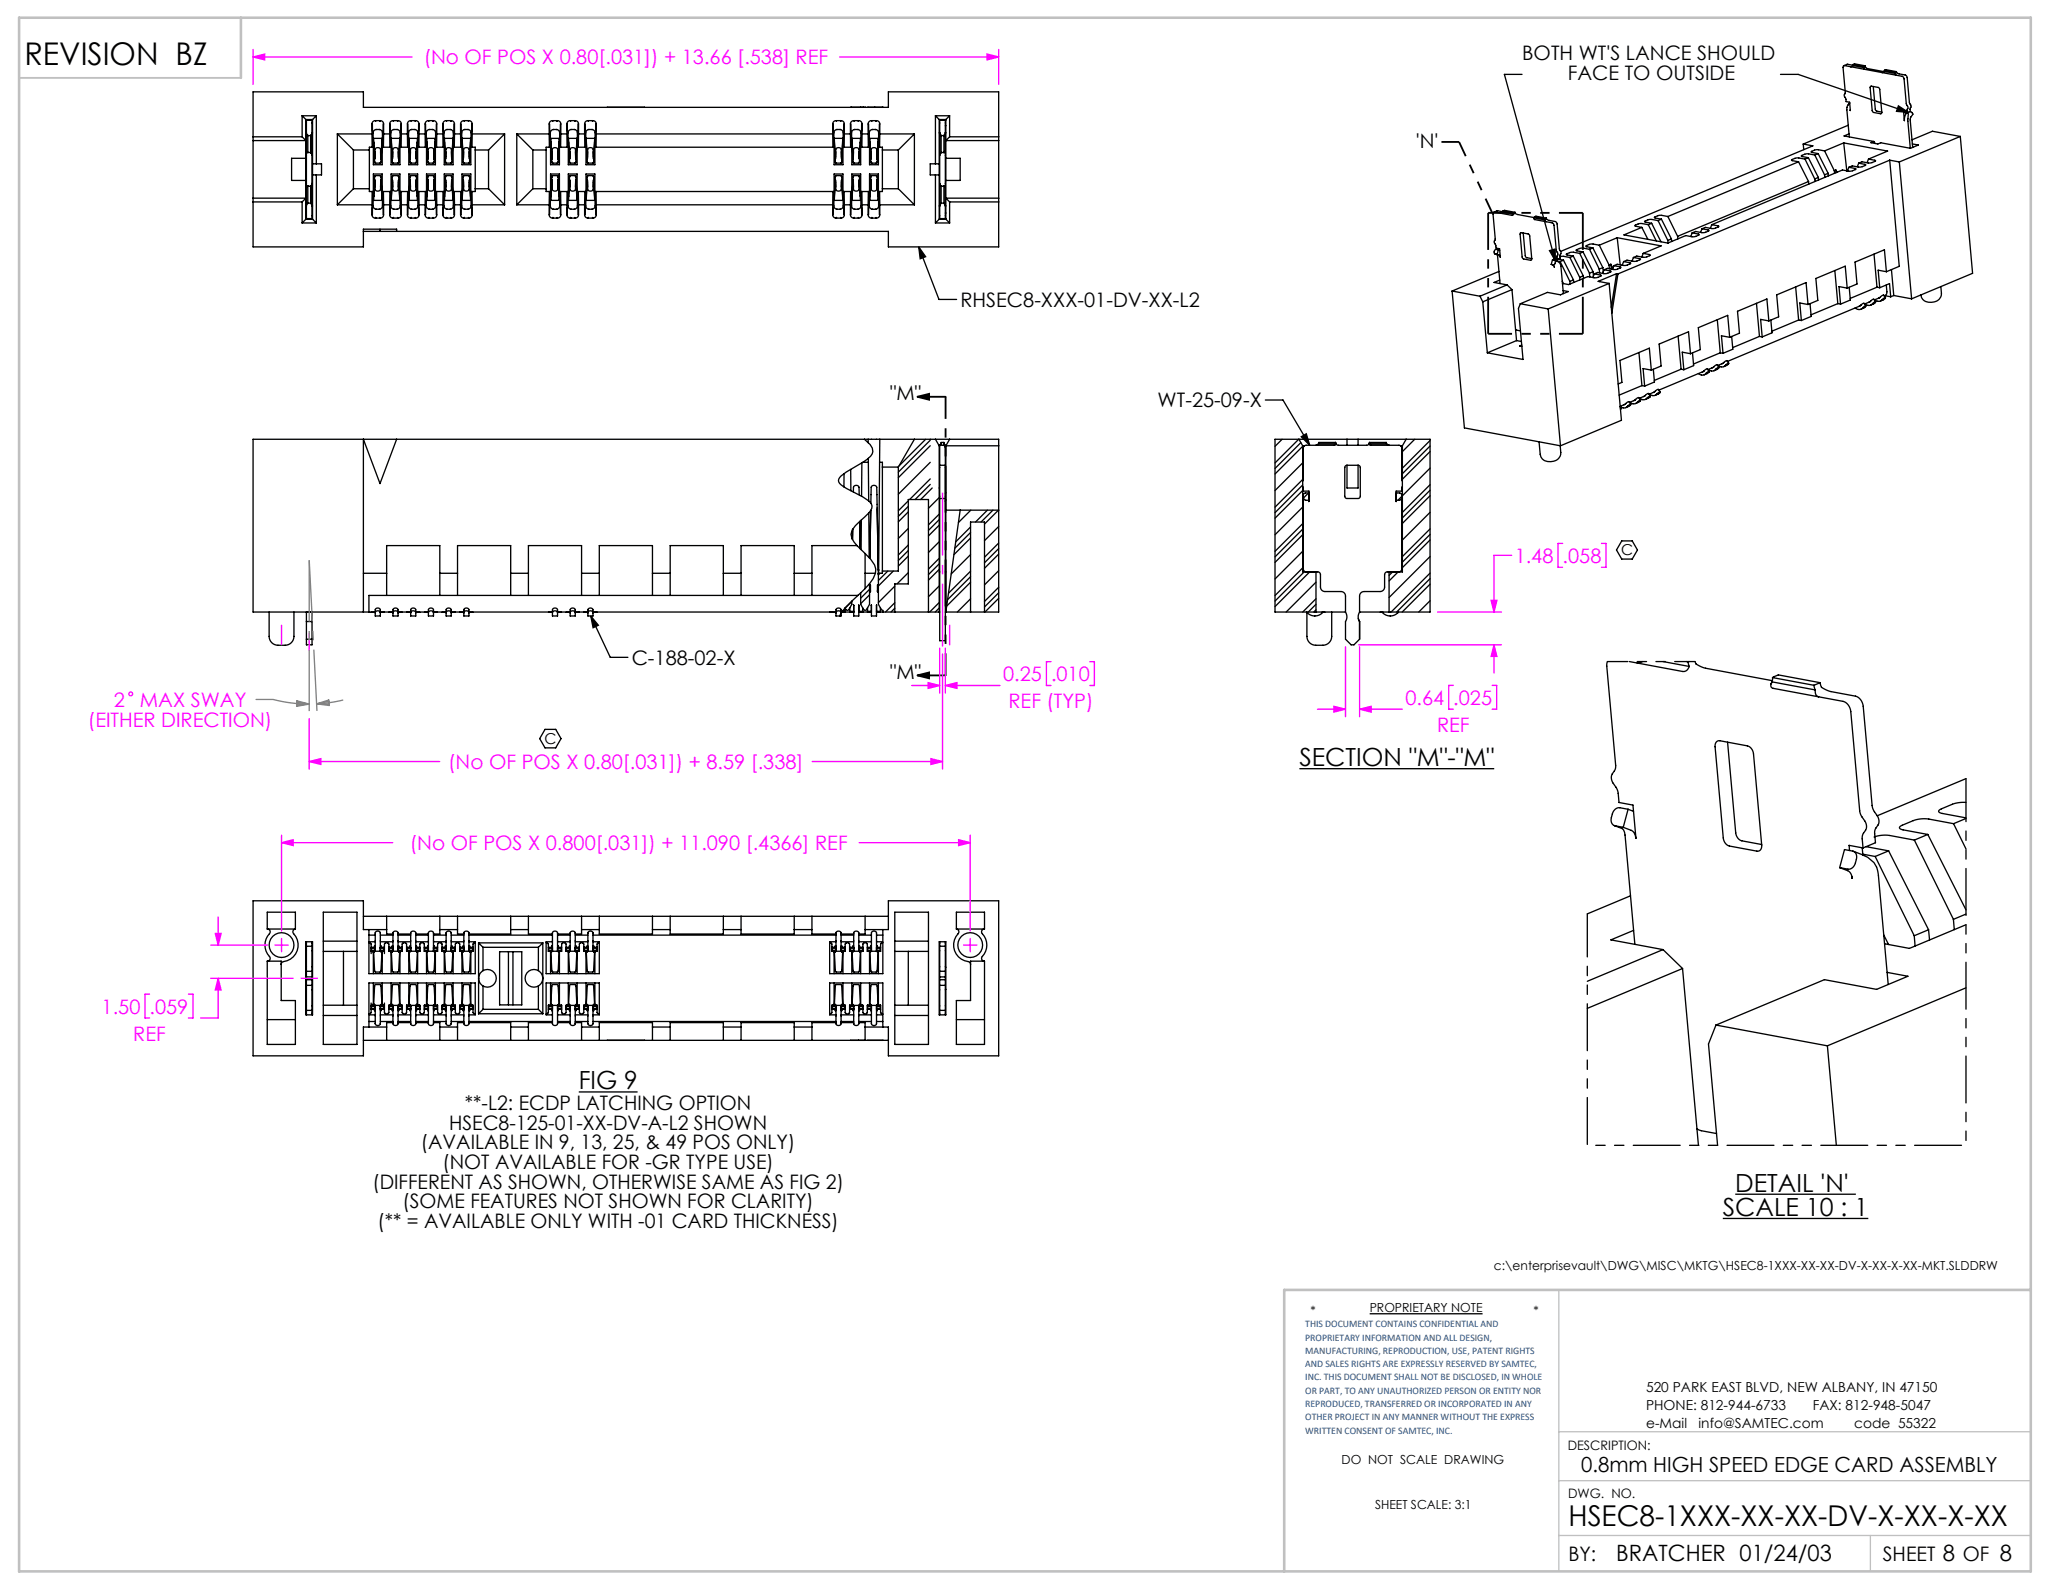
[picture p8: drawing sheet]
<svg xmlns="http://www.w3.org/2000/svg" width="279mm" height="216mm" viewBox="0 0 279 216" stroke-linecap="round" stroke-linejoin="round" font-family="sans-serif">
<defs><g id="words">
<text font-size="4.2" x="3.3" y="8.8">REVISION BZ</text>
<text font-size="3.9" x="212.4" y="206.7">HSEC8-1XXX-XX-XX-DV-X-XX-X-XX</text>
<g font-size="3.4">
<text x="176" y="103.7">SECTION &quot;M&quot;-&quot;M&quot;</text>
<text x="78.4" y="147.5">FIG 9</text>
<text x="235" y="161.4">DETAIL 'N'</text>
<text x="233.3" y="164.7">SCALE 10 : 1</text>
</g>
<text font-size="3" x="218.9" y="211.4">BRATCHER 01/24/03</text>
<text font-size="2.8" x="214.1" y="199.4">0.8mm HIGH SPEED EDGE CARD ASSEMBLY</text>
<g font-size="2.7" fill="#f0f">
<text x="57.4" y="8.7">(No OF POS X 0.80[.031]) + 13.66 [.538] REF</text>
<text x="205.1" y="76.2">1.48</text>
<text x="211.6" y="76.2">.058</text>
<text x="15.4" y="95.8">2</text>
<text x="18.9" y="95.8">MAX SWAY</text>
<text x="135.8" y="92.3">0.25</text>
<text x="136.6" y="95.9">REF (TYP)</text>
<text x="142.3" y="92.3">.010</text>
<text x="190.3" y="95.5">0.64</text>
<text x="196.8" y="95.5">.025</text>
<text x="11.9" y="98.4">(EITHER DIRECTION)</text>
<text x="194.6" y="99.1">REF</text>
<text x="60.7" y="104.2">(No OF POS X 0.80[.031]) + 8.59 [.338]</text>
<text x="55.5" y="115.1">(No OF POS X 0.800[.031]) + 11.090 [.4366] REF</text>
<text x="13.8" y="137.3">1.50</text>
<text x="20.3" y="137.3">.059</text>
<text x="18.1" y="140.9">REF</text>
</g>
<g font-size="2.7">
<text x="206.2" y="8.1">BOTH WT'S LANCE SHOULD</text>
<text x="212.3" y="10.8">FACE TO OUTSIDE</text>
<text x="191.7" y="20">'N'</text>
<text x="130.1" y="41.6">RHSEC8-XXX-01-DV-XX-L2</text>
<text x="120.6" y="54.2">&quot;M&quot;</text>
<text x="156.8" y="55.2">WT-25-09-X</text>
<text x="85.6" y="90">C-188-02-X</text>
<text x="120.6" y="92">&quot;M&quot;</text>
<text x="57" y="155.7">(AVAILABLE IN 9, 13, 25, &amp; 49 POS ONLY)</text>
<text x="60.8" y="153">HSEC8-125-01-XX-DV-A-L2 SHOWN</text>
<text x="63" y="150.3">**-L2: ECDP LATCHING OPTION</text>
<text x="50.5" y="161">(DIFFERENT AS SHOWN, OTHERWISE SAME AS FIG 2)</text>
<text x="59.9" y="158.3">(NOT AVAILABLE FOR -GR TYPE USE)</text>
<text x="51.1" y="166.3">(** = AVAILABLE ONLY WITH -01 CARD THICKNESS)</text>
<text x="54.5" y="163.7">(SOME FEATURES NOT SHOWN FOR CLARITY)</text>
<text x="212.4" y="211.5">BY:</text>
<text x="255" y="211.4">SHEET 8 OF 8</text>
</g>
<g font-size="2">
<text x="219.6" y="75.2">C</text>
<text x="73.8" y="100.8">C</text>
</g>
<g font-size="1.9">
<text x="222.9" y="188.6">520 PARK EAST BLVD, NEW ALBANY, IN 47150</text>
<text x="222.9" y="191">PHONE: 812-944-6733</text>
<text x="245.5" y="191">FAX: 812-948-5047</text>
<text x="222.9" y="193.4">e-Mail</text>
<text x="230" y="193.4">info@SAMTEC.com</text>
<text x="251.1" y="193.4">code 55322</text>
</g>
<g font-size="1.8">
<text x="212.3" y="196.4">DESCRIPTION:</text>
<text x="212.4" y="202.9">DWG. NO.</text>
</g>
<g font-size="1.7">
<text x="202.3" y="172">c:\enterprisevault\DWG\MISC\MKTG\HSEC8-1XXX-XX-XX-DV-X-XX-X-XX-MKT.SLDDRW</text>
<text x="177.5" y="178.2">*</text>
<text x="185.5" y="177.8">PROPRIETARY NOTE</text>
<text x="207.7" y="178.2">*</text>
<text x="181.7" y="198.3">DO NOT SCALE DRAWING</text>
<text x="186.2" y="204.3">SHEET SCALE: 3:1</text>
</g>
<g font-size="1.4" fill="#1f497d">
<text x="176.8" y="179.8">THIS DOCUMENT CONTAINS CONFIDENTIAL AND</text>
<text x="176.8" y="181.6">PROPRIETARY INFORMATION AND ALL DESIGN,</text>
<text x="176.8" y="183.4">MANUFACTURING, REPRODUCTION, USE, PATENT RIGHTS</text>
<text x="176.8" y="185.2">AND SALES RIGHTS ARE EXPRESSLY RESERVED BY SAMTEC,</text>
<text x="176.8" y="187">INC. THIS DOCUMENT SHALL NOT BE DISCLOSED, IN WHOLE</text>
<text x="176.8" y="188.8">OR PART, TO ANY UNAUTHORIZED PERSON OR ENTITY NOR</text>
<text x="176.8" y="190.6">REPRODUCED, TRANSFERRED OR INCORPORATED IN ANY</text>
<text x="176.8" y="192.4">OTHER PROJECT IN ANY MANNER WITHOUT THE EXPRESS</text>
<text x="176.8" y="194.2">WRITTEN CONSENT OF SAMTEC, INC.</text>
</g>
</g></defs>
<path d="M0 0h279.4v215.9h-279.4z" fill="none" stroke="#fff" stroke-width=".18"/>
<g fill="none" stroke="#000" stroke-width=".18">
<path d="M34.3 18.5h6.6M40.9 15.7h1.9M40.9 15.7v2.8M40.9 15.7l.5 .5M40.9 18.5l.5 .5h-7.1M41.4 18l.3 .4M41.4 16.3h.9M41.4 17h.1M41.4 16.2h.9M41.4 16.2v13.5M41.5 16.2v4.3M41.7 18.4h.4"/>
<path d="M41.7 18.4v2.2M42.1 18.4v2.3M42.3 16.3v13.3M42.3 16.2v.1M42.3 18l-.2 .4M42.3 16.2v13.5M42.8 15.7v6.5M42.8 15.7l-.5 .5M45.7 18.1h4.7M45.7 18.1v9.6M45.7 18.1l2.2 2.2M50.4 18.1v-1.3a.45 .45 0 0 1 .4-.5h.7a.45 .45 0 0 1 .5 .5v1.3"/>
<path d="M50.4 18.1v1.8M50.4 16.8v1M50.5 19.3h.1M50.5 19.3l.1 .1M50.5 18.7h1.3M50.5 19.9h-.5v6h.5M50.6 18.7l.1 3.2M50.6 19.2v.1M50.9 16.3v.1M50.9 17.5h.5M51 17.5a.45 .45 0 0 0-.5 .5l.1 4.3h1.2v-2.9M51.3 17.5a.45 .45 0 0 1 .5 .5v1.9h1.1v-1.9a.45 .45 0 0 1 .5-.5"/>
<path d="M51.4 16.3v.1v-.1M51.7 19.2l-.1 2.8-.1 .1M51.7 19.4h.1M51.7 19.3h.1M51.7 18.7l-.1 2.9M51.8 18.7v.2M51.8 19.3v.1M51.9 16.8v1M52 18.1h.8M52 18.1l-.1 1.8M52.8 18.1v-1.3a.45 .45 0 0 1 .4-.5h.7a.45 .45 0 0 1 .5 .5v1.3M52.8 18.1v1.8"/>
<path d="M52.8 16.8v1M52.9 19.3h.1M52.9 18.7h1.3M52.9 18.7v.2M53 19.4h.1M53 19.3v3h1.2v-3M53 18.7l.1 2.9M53 19.2l.1 2.7M53.3 16.3v.1M53.3 17.5h.5M53.7 17.5a.45 .45 0 0 1 .5 .5v1.9h1.1v-1.9a.45 .45 0 0 1 .5-.5M53.8 16.3v.1"/>
<path d="M54.1 19.2l-.1 2.8-.1 .1M54.1 19.4h.1M54.1 19.3h.1M54.1 18.7l-.1 2.9M54.2 18.7v.2M54.3 16.8v1M54.4 18.1h.8M54.4 18.1l-.1 1.8M55.2 18.1v-1.3a.45 .45 0 0 1 .4-.5h.7a.45 .45 0 0 1 .5 .5v1.3M55.2 18.1v1.8M55.2 16.8v1M55.3 19.3h.1"/>
<path d="M55.3 18.7h1.3M55.3 18.7v.2M55.4 19.4h.1M55.4 19.3v3h1.2v-3M55.4 18.7l.1 2.9M55.4 19.2l.1 2.7M55.7 16.3v.1M55.7 17.5h.5M56.1 17.5a.45 .45 0 0 1 .5 .5v1.9h1.1v-1.9a.45 .45 0 0 1 .5-.5M56.2 16.3v.1M56.5 19.2l-.1 2.8-.1 .1M56.5 19.4h.1"/>
<path d="M56.5 19.3h.1M56.5 18.7l-.1 2.9M56.6 18.7v.2M56.7 16.8v1M56.8 18.1h.8M56.8 18.1l-.1 1.8M57.6 18.1v-1.3a.45 .45 0 0 1 .4-.5h.7a.45 .45 0 0 1 .5 .5v1.3M57.6 18.1v1.8M57.6 16.8v1M57.7 19.3h.1M57.7 18.7h1.3M57.8 19.4h.1"/>
<path d="M57.8 18.7l.1 2.9M57.8 19.2l.1 2.7M58.1 16.3v.1M58.1 17.5h.5M58.5 17.5a.45 .45 0 0 1 .5 .5v4.3h-1.2l-.1-3M58.6 16.3v.1M58.9 19.2v.1M58.9 19.4h.1M58.9 19.3h.1M58.9 18.7l-.1 3.3-.1 .1M59.1 16.8v1M59.2 18.1h.8"/>
<path d="M59.2 18.1l-.1 1.8M60 18.1v-1.3a.45 .45 0 0 1 .4-.5h.7a.45 .45 0 0 1 .5 .5v1.3M60 18.1v1.8M60 16.8v1M60.1 19.3h.1M60.1 18.7h1.3M60.2 19.4h.1M60.2 19.3v3h1.2v-3M60.2 18.7l.1 3.2M60.2 19.2v.1M60.5 16.3v.1M60.5 17.5h.5"/>
<path d="M60.6 17.5a.45 .45 0 0 0-.5 .5v1.9h-1.1M60.9 17.5a.45 .45 0 0 1 .5 .5v1.9h1.1v-1.9a.45 .45 0 0 1 .5-.5M61 16.3v.1M61.3 19.4h.1M61.3 19.3h.1M61.3 19.2h.1M61.3 19.2v.1M61.3 18.7l-.1 3.3-.1 .1M61.5 16.8v1M61.6 18.1h.8M61.6 18.1l-.1 1.8M62.4 18.1v-1.3a.45 .45 0 0 1 .4-.5h.7a.45 .45 0 0 1 .5 .5v1.3"/>
<path d="M62.4 18.1v1.8M62.4 16.8v1M62.5 19.3h.1M62.5 18.7h1.3M62.6 19.4h.1M62.6 19.3v3h1.2v-3M62.6 18.7l.1 3.2 .2 .2M62.6 19.2v.1M62.9 16.3v.1M62.9 17.5h.5M63.3 17.5a.45 .45 0 0 1 .5 .5v1.9h.6v6h-.6v2a.45 .45 0 0 1-.5 .4M63.4 16.3v.1"/>
<path d="M63.7 19.4h.1M63.7 19.3h.1M63.7 19.2h.1M63.7 19.2l-.1 2.8-.1 .1M63.7 18.7l-.1 2.9M63.9 16.8v1M64 18.1h4.3M64 18.1l-.1 1.8M68.3 18.1v9.6M68.3 18.1l-2.1 2.2M70 18.1h4.4M70 18.1v9.6"/>
<path d="M70 18.1l2.2 2.2M74.4 18.1v-1.3a.45 .45 0 0 1 .4-.5h.7a.45 .45 0 0 1 .5 .5v1.3M74.4 18.1v1.8M74.4 16.8v1M74.5 19.3h.1M74.5 18.7h1.3M74.5 18.7v.2M74.6 19.3v3h1.2v-3M74.6 19.4h.1M74.6 18.7l.1 3.2 .2 .2M74.6 19.2v.1M74.9 16.3v.1"/>
<path d="M74.9 17.5h.5M75 17.5a.45 .45 0 0 0-.5 .5v1.9h-.5v6h.5v2a.45 .45 0 0 0 .5 .4M75.3 17.5a.45 .45 0 0 1 .5 .5v1.9h1.1v-1.9a.45 .45 0 0 1 .5-.5M75.4 16.3v.1M75.7 19.2l-.1 2.8-.1 .1M75.7 19.4h.1M75.7 19.3h.1M75.7 18.7l-.1 2.9M75.8 18.7v.2M75.9 16.8v1M76 18.1h.8M76 18.1l-.1 1.8"/>
<path d="M76.8 18.1v-1.3a.45 .45 0 0 1 .4-.5h.7a.45 .45 0 0 1 .5 .5v1.3M76.8 18.1v1.8M76.8 16.8v1M76.9 19.3h.1M76.9 18.7h1.3M76.9 18.7v.2M77 19.4h.1M77 18.7l.1 2.9M77 19.2l.1 2.7 .2 .2M77.3 16.3v.1M77.3 17.5h.5M77.7 17.5a.45 .45 0 0 1 .5 .5v4.3h-1.2v-3"/>
<path d="M77.8 16.3v.1M78.1 19.2l-.1 2.8-.1 .1M78.1 19.4h.1M78.1 19.3h.1M78.1 18.7l-.1 2.9M78.3 16.8v1M78.4 18.1h.8M78.4 18.1l-.1 1.8M79.2 18.1v-1.3a.45 .45 0 0 1 .4-.5h.7a.45 .45 0 0 1 .5 .5v1.3M79.2 18.1v1.8M79.2 16.8v1M79.3 19.3h.1"/>
<path d="M79.3 18.7h1.3M79.4 19.4h.1M79.4 19.3v3h1.2v-3M79.4 18.7l.1 2.9M79.4 19.2l.1 2.7 .2 .2M79.7 16.3v.1M79.7 17.5h.5M79.8 17.5a.45 .45 0 0 0-.5 .5v1.9h-1.1M80.1 17.5a.45 .45 0 0 1 .5 .5v1.9h32.3M80.2 16.3v.1M80.5 19.2v.1M80.5 19.4h.1"/>
<path d="M80.5 19.3h.1M80.5 18.7l-.1 3.3-.1 .1M80.7 16.8v1M80.8 18.1h32M80.8 18.1l-.1 1.8M82.2 14.5h.1M87.3 14.5h.1M112.8 18.1v-1.3a.45 .45 0 0 1 .4-.5h.7a.45 .45 0 0 1 .5 .5v1.3M112.8 18.1v1.8M112.8 16.8v1M112.9 19.3h.1M112.9 18.7h1.3"/>
<path d="M113 19.4h.1M113 18.7l.1 2.9M113 19.2l.1 2.7M113.3 16.3v.1M113.3 17.5h.5M113.4 17.5a.45 .45 0 0 0-.5 .5l.1 4.3h1.2v-3M113.7 17.5a.45 .45 0 0 1 .5 .5v1.9h1.1v-1.9a.45 .45 0 0 1 .5-.5M113.8 16.3v.1M114.1 19.2v.1M114.1 19.4h.1M114.1 19.3h.1M114.1 18.7l-.1 3.3-.1 .1"/>
<path d="M114.2 18.7v.2M114.3 16.8v1M114.4 18.1h.8M114.4 18.1l-.1 1.8M115.2 18.1v-1.3a.45 .45 0 0 1 .4-.5h.7a.45 .45 0 0 1 .5 .5v1.3M115.2 18.1v1.8M115.2 14.5h.1M115.2 16.8v1M115.3 14.5h.1M115.3 19.3h.1M115.3 18.7h1.3M115.3 18.7v.2"/>
<path d="M115.4 19.4h.1M115.4 19.3v3h1.2v-3M115.4 18.7l.1 2.9M115.4 19.2l.1 2.7M115.7 16.3v.1M115.7 17.5h.5M116.1 17.5a.45 .45 0 0 1 .5 .5v1.9h1.1v-1.9a.45 .45 0 0 1 .5-.5M116.2 16.3v.1M116.5 19.2v.1M116.5 19.4h.1M116.5 19.3h.1M116.5 18.7l-.1 3.3-.1 .1"/>
<path d="M116.6 14.5h.1M116.6 18.7v.2M116.7 16.8v1M116.8 18.1h.8M116.8 18.1l-.1 1.8M116.9 14.5h.1M117.2 14.5h.1M117.5 14.5h.1M117.6 14.5h.9M117.6 14.5h.1M117.6 18.1v-1.3a.45 .45 0 0 1 .4-.5h.7a.45 .45 0 0 1 .5 .5v1.3M117.6 18.1v1.8"/>
<path d="M117.6 16.8v1M117.7 19.3h.1M117.7 18.7h1.3M117.7 18.7v.2M117.8 19.4h.1M117.8 18.7l.1 3.2M117.8 19.2v.1M118.1 16.3v.1M118.1 17.5h.5M118.5 14.5h1M118.5 14.5h.1M118.5 17.5a.45 .45 0 0 1 .5 .5v4.3h-1.2v-3"/>
<path d="M118.6 16.3v.1M118.9 19.2l-.1 2.8-.1 .1M118.9 19.4h.1M118.9 19.3h.1M118.9 18.7l-.1 2.9M119 19.9h.5v6h-.5M119.1 16.8v1M119.2 18.1h4.6M119.2 18.1l-.1 1.8M119.5 14.5h.1M119.6 14.5h.1M123.8 18.1v9.6"/>
<path d="M123.8 18.1l-2.1 2.2M126.7 15.7h1.9M126.7 15.7v6.5M126.7 15.7l.5 .5M127.2 18l.3 .4M127.2 16.2h.9M127.2 16.2v13.5M127.3 16.3v13.3M127.3 16.2v.1M127.3 16.3h.8M127.5 18.4h.3M127.5 18.4v2.3"/>
<path d="M127.8 18.4v2.2M128 16.2v4.3M128 17h.1M128.1 18l-.3 .4M128.1 16.2v13.5M128.6 18.5h6.7M128.6 15.7v2.8M128.6 15.7l-.5 .5M128.6 18.5l-.5 .5h7.2M206.1 10.1h-2.4l7 25.3M241.1 10.1h2.4l15 5.1M244.2 19.5l1.3 .3-34.1 14.3"/>
<path d="M244.2 19.5l.1 .8M249.7 19.4l5.9 1.1-2.5 1M249.7 19.4l-2.6 1M249.7 19.4l.4 3.7M250.3 17l-6.1 2.5M250.4 18.1l-.6 .3 4 .8M250.5 13.9l-.2 .3M250.5 14l-.3 .4-.1 .3 .4 3.8M250.6 14.9v.1M250.6 15h.1M250.6 15l-.1-1.2h-.5v-.4l-.2-.5 .1-.4-.3-3.4 .2-.2 7.9 1.5 .2 .3 .3 3.4 .2 .4-.1 .4v.4M250.9 8.9l-.3 .1"/>
<path d="M250.9 8.9l1.5 .3M251 8.8l-.8-.1-.5 .2M251 8.7l-.1 .2M251 8.7l1.4 .3M251 8.7l.2-.1 1.4 .3M252.4 9v.2M252.4 9.2l.1 .2M252.6 8.9l.3 .4 2.3 .4M252.6 8.9l-.2 .1M253.3 11.7l1.1 .1 .2 .2 .3 3.2-.1 .2-1-.2-.2-.1zM253.7 11.7l.3 3.2 .1 .1 .8 .2M253.8 19.2l-.4 .1 .9 .2 .4-.2 4 .8 1.1-.5-.8-.1"/>
<path d="M253.8 19.2l.1 .2M255.2 9.7l-.3 .1M255.2 9.7l1.5 .2M255.2 9.5v.2M255.2 9.5l.2-.1 1.4 .3M255.2 9.5l1.4 .3M256.6 9.8l.1 .1M256.7 9.9l.1 .3M256.8 9.7l.1 .2 .2 .1 1 .2 .2 .2 .3 3.5 .2 .5-.1 .3v.4l-.4 .2M256.8 9.7l-.2 .1M257.1 14.3l1.4 .9-1.6-.1zM257.9 16.3h.1"/>
<path d="M258.2 15.3l-.2 .5-.1 .5M258.3 15.3l-.5-.1 .1 1.1M258.5 15.4l-.1 1 .3 3.7M258.7 15.1l.4 .4-.4 .7 .3 3.8M265.5 18.5l-3.8-.7-2.8 1.1M265.5 18.5l-8.3 3.4M265.5 18.5l1.7 18.5-8.3 3.5M34.3 27.4h6.6M34.3 26.8h7.1l-.5 .6M40.9 30.2h1.9M40.9 27.4v2.8M41.4 29.6h.9"/>
<path d="M41.4 28.9h.1M41.4 29.7l-.5 .5M41.4 29.7h.9M41.4 21.4h-1.9v3h1.9M41.5 20.5v4.9M41.5 20.5l.1 .1h.1M41.5 25.4v4.3M41.7 20.6l.4 .1M41.7 25.2h-.1l-.1 .2M41.7 27.5l-.3 .4M41.7 27.5h.4M41.7 25.2v2.3"/>
<path d="M42.1 20.7l.2 .3M42.1 25.2h-.4M42.1 27.5l.2 .4M42.1 25.2v2.3M42.3 24.8l-.2 .4M42.3 29.6v.1M42.3 22.2h1.2v1.5h-1.2M42.3 29.7l.5 .5M42.8 23.7v6.5M45.7 27.7h4.7M47.9 20.3h2.1M47.9 20.3v5.3"/>
<path d="M47.9 25.6l-2.2 2.1M47.9 25.6h2.1M49.2 31.3h71.1v2.1h15v-21h-15v2.1h-71.1v-2.1h-14.9v21h14.9v-2.4h4.5v.3M50.4 27.7v1.4a.45 .45 0 0 0 .4 .4h.7a.45 .45 0 0 0 .5-.4v-1.4M50.4 25.9v1.8M50.4 28.1v1M50.5 26.6h.1M50.5 27.1h1.3M50.6 26.5h-.1M50.7 21.9l.1 .2h.7l.1-.1M50.7 21.5v.1M50.7 21.9l.2 .2"/>
<path d="M50.7 24.3l-.1 2.8M50.7 24.3l.1 .4M50.8 24.4v1.2a.41 .41 0 0 0 .4 .3 .41 .41 0 0 0 .3-.3l.1-1.2M50.8 21.5v-1.3a.41 .41 0 0 1 .4-.2 .41 .41 0 0 1 .3 .2l.1 1.4M50.8 21.2l-.1 .4M50.9 23.8l-.2 .1-.1 2.7M50.9 23.8l-.2 .1M50.9 23.8h.6M50.9 29.5h.1M50.9 28.3h.5M51.3 28.3a.45 .45 0 0 0 .5-.4v-2h1.1v2a.45 .45 0 0 0 .5 .4M51.4 29.5h.1"/>
<path d="M51.5 31v.3M51.5 23.8l.1 .1 .1 2.8M51.5 23.8l.1 .1M51.5 20.5l.1 1M51.6 24.3v.4M51.6 24.3l.1 2.8M51.7 26.5h.1M51.7 26.6h.1M51.8 26.4v-2.8h-1.2l-.1 4.3a.45 .45 0 0 0 .5 .4M51.8 26.4v.1M51.8 27v.1M51.9 28.1v1"/>
<path d="M51.9 25.9l.1 1.8M52 27.7h.8M52.8 27.7v1.4a.45 .45 0 0 0 .4 .4h.7a.45 .45 0 0 0 .5-.4v-1.4M52.8 25.9v1.8M52.8 28.1v1M52.9 26.6h.1M52.9 27.1h1.3M52.9 27v.1M53 26.5h.1M53 26.6v-3h1.2v3M53 26.5v.1M53.1 21.9l.1 .2h.7l.1-.1"/>
<path d="M53.1 21.9l.2 .2M53.1 24.3v.1M53.1 24.3l.1 .4M53.1 21.6l.1-1.4a.41 .41 0 0 1 .4-.2 .41 .41 0 0 1 .3 .2l.1 1.4M53.2 20.5v1M53.3 23.8l-.2 .1-.1 3.2M53.3 23.8l-.2 .1M53.3 23.8h.6M53.3 29.5h.1M53.3 28.3h.5M53.7 28.3a.45 .45 0 0 0 .5-.4v-2h1.1v2a.45 .45 0 0 0 .5 .4M53.8 29.5h.1"/>
<path d="M53.9 23.8l.1 .1 .1 2.8M53.9 23.8l.1 .1M53.9 20.5l.1 1M54 24.4l-.1 .9M54 24.3l-.1 1.3a.41 .41 0 0 1-.3 .3 .41 .41 0 0 1-.4-.3v-1.2M54 24.3l.1 2.8M54.1 26.6h.1M54.1 26.5h.1M54.2 27v.1M54.3 28.1v1M54.3 25.9l.1 1.8M54.4 27.7h.8"/>
<path d="M55.2 27.7v1.4a.45 .45 0 0 0 .4 .4h.7a.45 .45 0 0 0 .5-.4v-1.4M55.2 25.9v1.8M55.2 28.1v1M55.3 26.6h.1M55.3 27.1h1.3M55.3 27v.1M55.4 26.5h.1M55.4 26.6v-3h1.2v3M55.4 26.5v.1M55.5 21.9l.2 .2M55.5 21.9l.1 .2h.7l.1-.1M55.5 24.3v.1"/>
<path d="M55.5 24.3l.1 .4M55.6 20.5v1M55.7 23.8l-.2 .1-.1 3.2M55.7 23.8l-.2 .1M55.7 23.8h.6M55.7 29.5h.1M55.7 28.3h.5M56.1 28.3a.45 .45 0 0 0 .5-.4v-2h1.1v2a.45 .45 0 0 0 .5 .4M56.2 29.5h.1M56.3 23.8l.1 .1 .1 2.8M56.3 23.8l.1 .1M56.4 21.5l-.1-1.3a.41 .41 0 0 0-.3-.2 .41 .41 0 0 0-.4 .2l-.1 1.4"/>
<path d="M56.4 21.2v.4M56.4 24.4l-.1 .9M56.4 24.3l-.1 1.3a.41 .41 0 0 1-.3 .3 .41 .41 0 0 1-.4-.3v-1.2M56.4 24.3l.1 2.8M56.5 26.6h.1M56.5 26.5h.1M56.6 27v.1M56.7 28.1v1M56.7 25.9l.1 1.8M56.8 27.7h.8M57.6 27.7v1.4a.45 .45 0 0 0 .4 .4h.7a.45 .45 0 0 0 .5-.4v-1.4M57.6 25.9v1.8"/>
<path d="M57.6 28.1v1M57.7 26.6h.1M57.7 26.6l.1-3h1.2v4.3a.45 .45 0 0 1-.5 .4M57.7 27.1h1.3M57.8 26.5h.1M57.9 21.9l.2 .2M57.9 21.9l.1 .2h.7l.1-.1M57.9 24.3l-.1 2.8M57.9 24.3l.1 .4M58 24.4v1.2a.41 .41 0 0 0 .4 .3 .41 .41 0 0 0 .3-.3l.1-1.2M58 21.5v-1.3a.41 .41 0 0 1 .4-.2 .41 .41 0 0 1 .3 .2l.1 1.3M58 21.2l-.1 .4"/>
<path d="M58.1 23.8l-.2 .1-.1 2.7M58.1 23.8l-.2 .1M58.1 23.8h.6M58.1 29.5h.1M58.1 28.3h.5M58.6 29.5h.1M58.7 23.8l.1 .2 .1 3.1M58.7 23.8l.1 .1M58.8 21.2v.4M58.8 24.3v.4M58.8 24.3v.1M58.8 21.5v.1"/>
<path d="M58.9 26.5h.1M58.9 26.6h.1M58.9 26.5v.2M59 25.9h1.1v2a.45 .45 0 0 0 .5 .4M59.1 28.1v1M59.1 25.9l.1 1.8M59.2 27.7h.8M60 27.7v1.4a.45 .45 0 0 0 .4 .4h.7a.45 .45 0 0 0 .5-.4v-1.4M60 25.9v1.8M60 28.1v1M60.1 26.6h.1M60.1 27.1h1.3"/>
<path d="M60.2 26.5h.1M60.2 26.6v-3h1.2v3M60.3 21.9l.2 .2M60.3 21.9l.1 .2h.7l.1-.1M60.3 21.5v.1M60.3 24.3l-.1 2.8M60.3 24.3l.1 .4M60.4 24.4v1.2a.41 .41 0 0 0 .4 .3 .41 .41 0 0 0 .3-.3l.1-1.2M60.4 21.5v-1.3a.41 .41 0 0 1 .4-.2 .41 .41 0 0 1 .3 .2l.1 1.3M60.4 21.2l-.1 .4M60.5 23.8l-.2 .1-.1 2.7M60.5 23.8l-.2 .1"/>
<path d="M60.5 23.8h.6M60.5 29.5h.1M60.5 28.3h.5M60.9 28.3a.45 .45 0 0 0 .5-.4v-2h1.1v2a.45 .45 0 0 0 .5 .4M61 29.5h.1M61.1 23.8l.1 .2 .1 3.1M61.1 23.8l.1 .1M61.2 21.2v.4M61.2 24.3v.4M61.2 24.3v.1M61.2 21.5v.1M61.3 26.5h.1"/>
<path d="M61.3 26.6h.1M61.3 26.5v.2M61.5 28.1v1M61.5 25.9l.1 1.8M61.6 27.7h.8M62.4 27.7v1.4a.45 .45 0 0 0 .4 .4h.7a.45 .45 0 0 0 .5-.4v-1.4M62.4 25.9v1.8M62.4 28.1v1M62.5 26.6h.1M62.5 27.1h1.3M62.6 26.5h.1M62.6 26.6v-3h1.2v3"/>
<path d="M62.7 21.5v.1M62.7 24.3l-.1 2.8M62.7 22l.2 .1h.6l.1-.1M62.7 24.3l.1 .4M62.8 21.5v-1.3a.41 .41 0 0 1 .4-.2 .41 .41 0 0 1 .3 .2l.1 1.3M62.8 21.2l-.1 .4M62.8 24.4v1.2a.41 .41 0 0 0 .4 .3 .41 .41 0 0 0 .3-.3l.1-1.2M62.9 23.8l-.2 .1-.1 2.7M62.9 23.8l-.2 .1M62.9 23.8h.6M62.9 29.5h.1M62.9 28.3h.5"/>
<path d="M63.4 29.5h.1M63.5 23.8l.1 .1 .1 2.8M63.5 23.8l.1 .1M63.6 21.2v.4M63.6 24.3v.4M63.6 24.3l.1 2.8M63.7 26.5h.1M63.7 26.6h.1M63.9 28.1v1M63.9 25.9l.1 1.8M64 27.7h4.3M64.4 20.3h1.8"/>
<path d="M64.4 25.6h1.8M66.2 25.6l2.1 2.1M66.2 20.3v5.3M70 27.7h4.4M72.2 20.3h1.8M72.2 20.3v5.3M72.2 25.6l-2.2 2.1M72.2 25.6h1.8M74.4 27.7v1.4a.45 .45 0 0 0 .4 .4h.7a.45 .45 0 0 0 .5-.4v-1.4M74.4 25.9v1.8M74.4 28.1v1M74.5 26.6h.1"/>
<path d="M74.5 27.1h1.3M74.5 27v.1M74.6 26.6v-3h1.2v3M74.6 26.5h.1M74.6 26.5v.1M74.7 21.5v.1M74.7 24l-.1 3.1M74.7 24.3v.1M74.7 24.3l.1 .4M74.7 22l.2 .1h.6l.1-.1M74.8 24.4v1.2a.41 .41 0 0 0 .4 .3 .41 .41 0 0 0 .3-.3l.1-1.2M74.8 21.5v-1.3a.41 .41 0 0 1 .4-.2 .41 .41 0 0 1 .3 .2l.1 1.3"/>
<path d="M74.8 21.2l-.1 .4M74.9 23.8l-.2 .2M74.9 23.8h.6M74.9 29.5h.1M74.9 28.3h.5M75.3 28.3a.45 .45 0 0 0 .5-.4v-2h1.1v2a.45 .45 0 0 0 .5 .4M75.4 29.5h.1M75.5 23.8l.1 .2M75.5 23.8l.1 .1M75.6 21.2v.4M75.6 24.3v.4M75.6 24.3l.1 2.8"/>
<path d="M75.6 24h.1M75.6 24l.1 2.7M75.7 26.5h.1M75.7 26.6h.1M75.8 27v.1M75.9 28.1v1M75.9 25.9l.1 1.8M76 27.7h.8M76.8 27.7v1.4a.45 .45 0 0 0 .4 .4h.7a.45 .45 0 0 0 .5-.4v-1.4M76.8 25.9v1.8M76.8 28.1v1M76.9 26.6h.1"/>
<path d="M76.9 27.1h1.3M76.9 27v.1M77 26.6v-3h1.2v4.3a.45 .45 0 0 1-.5 .4M77 26.5h.1M77 26.5v.1M77.1 24.3v.1M77.1 22l.2 .1h.6l.1-.1M77.1 24.3l.1 .4M77.2 21.5v-1.3a.41 .41 0 0 1 .4-.2 .41 .41 0 0 1 .3 .2l.1 1.3M77.2 21.2l-.1 .4M77.2 24.4v1.2a.41 .41 0 0 0 .4 .3 .41 .41 0 0 0 .3-.3l.1-1.2M77.3 23.8l-.2 .2-.1 3.1"/>
<path d="M77.3 23.8l-.2 .1M77.3 23.8h.6M77.3 29.5h.1M77.3 28.3h.5M77.8 29.5h.1M77.9 23.8l.1 .1 .1 2.8M77.9 23.8l.1 .1M78 21.2v.4M78 24.3v.4M78 24.3l.1 2.8M78.1 26.5h.1M78.1 26.6h.1"/>
<path d="M78.2 25.9h1.1v2a.45 .45 0 0 0 .5 .4M78.3 28.1v1M78.3 25.9l.1 1.8M78.4 27.7h.8M79.2 27.7v1.4a.45 .45 0 0 0 .4 .4h.7a.45 .45 0 0 0 .5-.4v-1.4M79.2 25.9v1.8M79.2 28.1v1M79.3 26.6h.1M79.3 27.1h1.3M79.4 26.5h.1M79.4 26.6v-3h1.2v3M79.5 24.3l-.1 2.8"/>
<path d="M79.5 24.3l.1 .4M79.5 22l.2 .1h.6l.1-.1M79.6 24.4v1.2a.41 .41 0 0 0 .4 .3 .41 .41 0 0 0 .3-.3l.1-1.2M79.6 21.5v-1.3a.41 .41 0 0 1 .4-.2 .41 .41 0 0 1 .3 .2l.1 1.3M79.6 21.2l-.1 .4M79.7 23.8l-.2 .1-.1 2.7M79.7 23.8l-.2 .1M79.7 23.8h.6M79.7 29.5h.1M79.7 28.3h.5M80.2 29.5h.1M80.3 23.8l.1 .2"/>
<path d="M80.4 21.2v.4M80.4 24.3v.4M80.4 24.3v.1M80.4 24l.1 3.1M80.4 21.5v.1M80.5 26.5h.1M80.5 26.6h.1M80.5 26.5v.2M80.7 28.1v1M80.7 25.9l.1 1.8M80.8 27.7h32M112.8 27.7v1.4a.45 .45 0 0 0 .4 .4h.7a.45 .45 0 0 0 .5-.4v-1.4"/>
<path d="M112.8 25.9v1.8M112.8 28.1v1M112.9 26.6h.1M112.9 25.9h-32.3v2a.45 .45 0 0 1-.5 .4M112.9 27.1h1.3M113 26.5h.1M113.1 21.9l.1 .2h.7l.1-.1M113.1 21.9l.2 .2M113.1 24.3l-.1 2.8M113.1 24.3l.1 .4M113.2 24.4v1.2a.41 .41 0 0 0 .4 .3 .41 .41 0 0 0 .3-.3l.1-1.2M113.2 21.5v-1.3a.41 .41 0 0 1 .4-.2 .41 .41 0 0 1 .3 .2l.1 1.3"/>
<path d="M113.2 21.2l-.1 .4M113.3 23.8l-.2 .1-.1 2.7M113.3 23.8l-.2 .1M113.3 23.8h.6M113.3 29.5h.1M113.3 28.3h.5M113.7 28.3a.45 .45 0 0 0 .5-.4v-2h1.1v2a.45 .45 0 0 0 .5 .4M113.8 29.5h.1M113.9 23.8l.1 .1 .1 2.8M113.9 23.8l.1 .1M114 21.2v.4M114 24.3v.4"/>
<path d="M114 24.3l.1 2.8M114 21.5v.1M114.1 26.5h.1M114.1 26.6h.1M114.2 26.6v-3h-1.2l-.1 4.3a.45 .45 0 0 0 .5 .4M114.2 27v.1M114.3 28.1v1M114.3 25.9l.1 1.8M114.4 27.7h.8M115.2 27.7v1.4a.45 .45 0 0 0 .4 .4h.7a.45 .45 0 0 0 .5-.4v-1.4M115.2 25.9v1.8M115.2 28.1v1"/>
<path d="M115.3 26.6h.1M115.3 27.1h1.3M115.3 27v.1M115.4 26.5h.1M115.4 26.6v-3h1.2v3M115.5 21.9l.1 .2h.7l.1-.1M115.5 21.9l.2 .2M115.5 24.3l-.1 2.8M115.5 24.3l.1 1.3a.41 .41 0 0 0 .4 .3 .41 .41 0 0 0 .3-.3l.1-1.2M115.6 21.5v-1.3a.41 .41 0 0 1 .4-.2 .41 .41 0 0 1 .3 .2l.1 1.3M115.6 21.2l-.1 .4M115.6 24.4v.9"/>
<path d="M115.7 23.8l-.2 .1-.1 2.7M115.7 23.8l-.2 .1M115.7 23.8h.6M115.7 29.5h.1M115.7 28.3h.5M116.1 28.3a.45 .45 0 0 0 .5-.4v-2h1.1v2a.45 .45 0 0 0 .5 .4M116.2 29.5h.1M116.3 23.8l.1 .2 .1 3.1M116.3 23.8l.1 .1M116.4 21.2v.4M116.4 24.3v.4M116.4 24.3v.1"/>
<path d="M116.4 21.5v.1M116.5 26.5h.1M116.5 26.6h.1M116.5 26.5v.2M116.6 27v.1M116.7 28.1v1M116.7 25.9l.1 1.8M116.8 27.7h.8M117.6 27.7v1.4a.45 .45 0 0 0 .4 .4h.7a.45 .45 0 0 0 .5-.4v-1.4M117.6 25.9v1.8M117.6 28.1v1M117.7 26.6h.1"/>
<path d="M117.7 27.1h1.3M117.7 27v.1M117.8 26.6v-3h1.2v4.3a.45 .45 0 0 1-.5 .4M117.8 26.5h.1M117.9 21.9l.1 .2h.7l.1-.1M117.9 21.5v.1M117.9 21.9l.2 .2M117.9 24.3l-.1 2.8M117.9 24.3l.1 .4M118 21.5v-1.3a.41 .41 0 0 1 .4-.2 .41 .41 0 0 1 .3 .2l.1 1.4M118 21.2l-.1 .4M118 24.4v1.2a.41 .41 0 0 0 .4 .3 .41 .41 0 0 0 .3-.3l.1-1.2"/>
<path d="M118.1 23.8l-.2 .1-.1 2.7M118.1 23.8l-.2 .1M118.1 23.8h.6M118.1 29.5h.1M118.1 28.3h.5M118.6 29.5h.1M118.7 23.8l.1 .2 .1 3.1M118.7 23.8l.1 .1M118.7 20.5l.1 1M118.8 24.3v.4M118.8 24.3v.1M118.9 26.6h.1"/>
<path d="M118.9 26.5h.1M118.9 26.5v.2M119.1 28.1v1M119.1 25.9l.1 1.8M119.2 27.7h4.6M119.5 20.3h2.2M119.5 25.6h2.2M121.7 20.3v5.3M121.7 25.6l2.1 2.1M124.4 33.4l1 1.4-.8 .3zM124.4 33.4l2.8 7.2h2.4M126.7 23.7v6.5"/>
<path d="M126.7 30.2h1.9M127.2 22.2h-1.2v1.5h1.2M127.2 29.7l-.5 .5M127.2 29.7h.9M127.3 24.8l.2 .4M127.3 29.6v.1M127.3 29.6h.8M127.5 20.7l-.2 .3M127.5 25.2h.3M127.5 27.5l-.3 .4M127.5 25.2v2.3M127.5 27.5h.3"/>
<path d="M127.8 20.6l-.3 .1M127.8 25.2h.2v.2M127.8 27.5l.3 .4M127.8 25.2v2.3M128 20.5v.2l-.2-.1M128 20.5v4.9M128 25.4v4.3M128 28.9h.1M128.1 29.7l.5 .5M128.1 21.4h1.9v3h-1.9M128.6 27.4v2.8M128.6 27.4h6.7"/>
<path d="M135.3 26.8h-7.2l.5 .6M196.7 39.4l3.7 .7M196.7 39.4l1.6 18.6 13 2.4M202.5 34.4l.2 .1 .1 .2 .4 3.7M202.5 34.4h.3M202.8 34.4l.3 .2 .1 .2M202.9 33.8h-.3l-.1 .1-.1 .3 .1 .2M202.9 33.8l-.1 .6M202.9 33.8l.2 .1M203 36.8l-6.3 2.6M203.1 37.9l-.8 .4 1.8 .3M203.2 34.8h.1"/>
<path d="M203.5 28.7l-.3 .2M203.5 28.7l1.5 .3M203.5 28.7l-.7-.2-.5 .2M203.6 28.6l-.1 .1M203.6 28.6l1.4 .2M203.6 28.6l.2-.1 1.4 .3M204.1 38.6l-3.7 1.5M204.1 38.6l.7 .6M204.8 39.2l-4 1.7M204.8 39.2l.6 6.9M205 28.8v.2M205 29l-.2 .2-2.4-.5-.2 .2 .3 3.5-.1 .4 .2 .4v.4l.5 .1 .1 1.1"/>
<path d="M205.2 28.8h-.2M205.2 28.8v.1l.3 .1 2.3 .5M205.9 31.6l1.1 .1 .2 .2 .3 3.1-.1 .2-1-.1-.2-.2zM206.3 31.6l.3 3.1 .1 .2 .7 .1M207.8 29.6h.1M207.8 29.5v.2l2.4 .5 .2 .2 .4 3.5 .2 .5-.1 .4v.3M207.8 29.5l1.5 .3M207.8 29.4v.1M207.8 29.4l.2-.1 1.4 .2M207.8 29.4l1.4 .2M209.2 29.6l.1 .2M209.3 29.8l.1 .2"/>
<path d="M209.4 29.5l.1 .2 .2 .1 1 .2 .2 .3 .3 3.4 .2 .6-.1 .3v.4l-.4 .1M209.4 29.5l-.2 .1M209.9 33.9l.7-.2 .1 1.7zM210.1 35.8l.3 .1 .1 .2M210.3 35.2l.3 .1 .1 .1-.1 .3-.2 .2-.3-.1zM210.6 35.3l.3 .1M210.9 35.1v.3M210.9 35.4l.4 .2 .1 .4 .3 3.8M210.9 35.4h.4M210.9 35.1h-.5v.1M211 35.1l.7 .1M211.3 34.8l.4-.1 .9 .2"/>
<path d="M211.3 35.4l1.3 2.7M211.6 38.1l.1 .3M211.7 39.4l.7 .1-1.1 .4-1.7-.3-3.7 1.5M211.7 35.2l-.4 .2M211.7 35.2l1.4 2.7M212.6 38.1v.4M212.6 34.9l1.3 2.7M213.1 34.7l-.5 .2M213.1 34.7l1.3 2.7M213.1 37.9l-.5 .2M213.1 37.9v.4M213.9 37.6l.1 .3"/>
<path d="M213.9 34.3l-1-.1-.8 .2 1 .3M213.9 34.3l1.4 2.7M214.4 34.1l-.5 .2M214.4 34.1l1.4 2.7M214.4 37.4l-.5 .2M214.4 37.4l.1 .3M215.3 37v.5M215.3 33.8l-1.1-.2-.8 .3 1 .2M215.3 33.8l1.3 2.7M215.7 33.6l-.4 .2M215.7 33.6l1.4 2.6M215.8 36.8l-.5 .2"/>
<path d="M215.8 36.8v.6M215.9 37.1l1 .2-.8 .3-1.1-.1-2.5 1-.9-.1M215.9 37.1l-.2 .5M216.6 36.5v.5M216.6 33.2l-1-.2-.8 .3 .9 .3M216.6 33.2l1.3 2.7M217.1 36.2l-.5 .3M217.1 36.2v.6M217.2 36.5l1 .3-.7 .3-1.1-.2-.5 .2M217.2 36.5l-.2 .5M217.9 35.9l.1 .5M217.9 38.4l-8.2 3.4"/>
<path d="M217.9 38.4l1.7 18.5-8.3 3.5M218.2 35.8l-.3 .1M218.2 35.8v.6M218.2 35.8l.2 .5M218.6 36l.9 .2-.6 .3-1.2-.1-.5 .1M218.6 36l-.2 .5M218.9 37.1h.2M218.9 37.1l-2.5 1 1.5 .3M218.9 37.1l-.7 4.5M219 32.2l6 1.1-2.5 1M219 32.2l-2.4 1M219 32.2l.4 3.7"/>
<path d="M219.1 37.1l-.8 5.2M219.9 35.4l1 .3-.7 .2-1.2-.1-.4 .2M219.9 35.4l-.2 .5M221.2 34.9l1 .2-.7 .3-1.1-.2-.5 .2M221.2 34.9l-.2 .5M222.4 30.8l-2.5 1 6 1.1 2.4-1 1 .2 .8-.3-.9-.3M222.4 30.8l.8 1.6M222.5 34.3l1 .3-.6 .2-1.2-.1-.5 .2M222.5 34.3l-.1 .5M223.2 30.4l-1-.1-.8 .3 1 .2M223.2 30.4l1.1 2.2M223.7 30.2l-.5 .2"/>
<path d="M223.7 30.2l1.3 2.6M224.6 29.9l-1.1-.2-.8 .3 1 .2M224.6 29.9l1.3 2.7M225 29.7l-.4 .2M225 29.7l1.4 2.7M225.9 32.6v.3M225.9 29.3l-1-.1-.8 .2 .9 .3M225.9 29.3l1.3 2.7M226.4 32.4l-.5 .2M226.4 32.4v.3M227.2 32v.4M229.2 31.5l-.2 .5"/>
<path d="M230.5 31l1 .2-.7 .3-1.2-.1-.4 .1M230.5 31l-.2 .5M231.8 30.4l1 .3-.7 .3-1.1-.2-.5 .2M231.8 30.4l-.2 .5M243.2 38.9l.4 4.4M243.6 21.9l-17.7 7.4M243.6 21.9l1.3 2.7M244.5 21.6l-1.1-.2-.8 .3 1 .2M244.5 21.6l1.3 2.6M244.9 21.4l-.4 .2M244.9 21.4l1.4 2.6M244.9 24.6l-17.7 7.4"/>
<path d="M244.9 24.6l.1 .3M245.8 24.2v.4M245.8 21l-1.1-.2-.7 .3 .9 .3M245.8 21l1.3 2.7M246.2 20.8l-.4 .2M246.2 20.8l1.4 2.7M246.3 24l-.5 .2M246.3 24v.4M247.1 23.7v.3M247.1 20.4l-1.1-.1-.7 .3 .9 .2M247.1 20.4l1.3 2.7M247.6 23.5l-.5 .2"/>
<path d="M247.6 23.5v.3M248.4 23.1l.1 .4M248.5 36.6l.4 4.5M248.6 23l.1 .4M248.6 23l.2 .3M248.6 23l-.2 .1M250.1 23.1h.1M250.2 39l-.3-2.9-4 1.6 .3 3-1.3 .5M250.2 39l-1.1-.2 .2 2.4M250.4 22.7l1 .2-.8 .3-1.1-.2-17.7 7.4M250.4 22.7l-.2 .4M250.4 38.9l.2 1.7-1.3 .6"/>
<path d="M251.7 22.1l1 .2-.7 .3-1.1-.1-.5 .2M251.7 22.1l-.2 .5M253.1 21.5l.9 .3-.6 .3-1.2-.2-.5 .2M253.1 21.5l-.2 .5M253.8 34.4l.4 4.5M254.2 38.9l-3.6 1.5M254.2 38.9l.4 .1M254.6 39l1.3-.6 .2 1.8M255.5 38.6v1.1l-.1 .3-.2 .1M255.5 36.8l-.3-3-4 1.7 .3 3-1.3 .5M255.5 36.8l-1.1-.2 .2 2.4M255.9 21.7l1.3 .2"/>
<path d="M255.9 21.7l-36.8 15.4M255.9 21.7l1.3 14.4-1.7 .7M256.2 36.5l.3 3.5M257.2 21.9l1.7 18.6M260.1 40h.1M262.9 38.8a1.57 1.57 0 0 1-.5 1.9 1.58 1.58 0 0 1-2.2-.4l-.1-.3M53.7 59.5l-2.2 6-2.3-6v23.4M117.1 59.5l.7 .7a1.2 1.2 0 0 1-.3 2l-2.9 1.7a1.65 1.65 0 0 0-1 1.2 1.15 1.15 0 0 0 .6 .8l.5 .3a11.3 11.3 0 0 1 3.2 1.9 .92 .92 0 0 1-.2 1.4l-1.8 1.7a1.49 1.49 0 0 0-.2 2.2l.4 .5M117.6 59.5h1.6M117.6 59.5h-83.3v23.4h16.5M117.6 59.5v.5M119.2 59.5l-.2 22.4 .4 .7 .2 .1v.2"/>
<path d="M119.2 59.5h16.1v23.4h-7.3M123.8 59.5l-2.1 3.8M125.4 59.5l-3.6 3.6M126 59.6l-4.3 4.3M126.7 59.5l.5 .9M128.6 59.5l-.5 .9v22.5l1.9-13.8M171.4 54.2h2.4l3.6 6.1M173.6 59.5l-.9 1M175.9 59.5l-3.2 3.2M175.9 59.5l.5 .9M176.2 60l-3.5 3.5M176.2 59.2l.7-.4 .5 1.5z"/>
<path d="M180.9 59.9a.38 .38 0 0 0 .4 .4h3.8a.38 .38 0 0 0 .4-.4M180.9 59.9v.2M180.9 59.9h-2.3v.2M182.4 59.5v.8M183.9 59.5v.8M185.5 59.9h.1M185.5 59.9l-.1 .2M185.5 59.9h2.3v.2M190.4 59.5l-.5 .9M191.6 59.5l-1.7 1.7M193.7 59.7l-3.8 3.7M200.4 40.1l.4 .8"/>
<path d="M200.8 40.9l.6 6.9M205.3 44.7l.6 .1M205.4 46.1l-4 1.7M205.4 46.1l.7 .2M205.9 41.1l3.8 .7M205.9 41.1l-.3 .7 .7 6.9-4.9-.9M206.1 46.7l-.3 .2h.3M208.4 59.8l.2 1.7a1.29 1.29 0 0 0 1.8 1 1.16 1.16 0 0 0 1-1.2l-.1-.9M209.7 41.8l1.6 18.6M219.4 55.1a.75 .75 0 0 0 1.2-.2l.3-.2-.2 .3-.5 .2M219.4 55.2l.1 .1M219.5 55.3v.1"/>
<path d="M220.1 54.8l-.7 .2M220.7 54.5a.75 .75 0 0 0 1.2-.2l.3-.1-.2 .2-.5 .3M220.9 54.7l-.3-.3-.7 .4M221.4 54.2l-.7 .3M222 47.7l.4 4.5M222.2 54.2l-.3-.4-.6 .5M222.4 52.2l-3.1 1.3M222.4 52.2l.3 .1M222.8 53.6l-.8 .4M223.1 53.9l-.1 .1a.69 .69 0 0 1-.9-.1M223.1 53.9l.4-.3-.2 .3-.5 .2M223.1 53.9h.1"/>
<path d="M223.4 53.4a.75 .75 0 0 0 1.2-.2l.3-.1-.2 .2-.5 .2M223.5 53.6l-.3-.3-.6 .4M223.6 50.1l-.2-2.9-4 1.6 .3 3-.5 .2M223.6 50.1l-1.1-.2 .2 2.4M223.9 50l.2 1.7-1.4 .6M224.1 53.1l-.8 .3M224.8 53.1l-.2-.4-.7 .5M227.3 45.5l.4 4.5M227.7 50l-3.7 1.5M227.7 50l.3 .1M229 47.9l-.3-3-4 1.7 .3 3-1.4 .5M229 47.9l-1.2-.2 .2 2.4"/>
<path d="M229.2 47.8l.2 1.7-1.4 .6M230 50.6a.75 .75 0 0 0 1.2-.2l.3-.1-.2 .2-.5 .3M230.7 50.3l-6 2.5M231.4 50a.76 .76 0 0 0 1.1-.1l.3-.1-.2 .2-.5 .2M231.5 50.3l-.3-.3-.7 .4M232 49.8l-.7 .3M232.6 43.3l.4 4.5M232.7 49.5a.76 .76 0 0 0 1.2-.2l.2-.1-.1 .2-.5 .3M232.8 49.7l-.3-.3-.6 .4M233 47.8l-3.6 1.5M233 47.8l.4 .1M233.4 49.2l-.8 .3"/>
<path d="M234.1 49.2l-.3-.4-.6 .5M234.3 45.7l-.3-3-4 1.7 .3 3-1.3 .5M234.3 45.7l-1.2-.2 .3 2.4M234.5 45.6l.2 1.7-1.3 .6M237.9 41.1l.4 4.5M238.3 45.6l-3.6 1.5M238.3 45.6h.4M239.6 43.5l-.3-3-4 1.7 .3 2.9-1.3 .6M239.6 43.5l-1.2-.2 .3 2.3M239.8 43.4l.2 1.7-1.3 .5M243.6 43.3l-3.6 1.6M243.6 43.3l.4 .1"/>
<path d="M244.9 41.2l-.3-2.9-4 1.6 .3 3-1.3 .6M244.9 41.2l-1.1-.2 .2 2.4M245.1 41.1l.2 1.8-1.3 .5M248.9 41.1l-3.6 1.5M248.9 41.1l.4 .1M251.2 41.7a.75 .75 0 0 0 1.2-.2l.3-.1-.2 .3-.5 .2M251.9 41.4l-17.9 7.6M252.6 41.2a.76 .76 0 0 0 1.2-.2l.2-.1-.1 .2-.5 .2M252.7 41.4l-.3-.3-.6 .4M253.3 40.9l-.8 .3M253.9 40.6a.75 .75 0 0 0 1.2-.2l.3-.1-.2 .2-.5 .3M254 40.9l-.3-.4-.6 .4"/>
<path d="M254.6 40.3l-.7 .3M255.2 40l.9 .2M255.4 40.3l-.3-.3-.7 .4M256.5 40l-.4 .2M256.5 40l2.4 .5M49.2 77.6h3.2M59.6 77.6h2.4M69.2 77.6h2.4M78.8 77.6h2.4M88.4 77.6h2.4M98 77.6h2.4M107.6 77.6h2.4"/>
<path d="M114.3 64.2v1.8M115.2 63.6v2.9M115.5 71.7v1.4M115.6 66.6v-.6a.4 .4 0 0 1 .4-.3 .4 .4 0 0 1 .3 .3l.1 1M116.1 73.9h-6.1v6.7M116.1 73.9l1.1 1.1M116.4 70.6l.1 3.7M116.7 70.4l-.1 4M116.7 62.7v4.5M116.9 62.6h.7M117.2 75l.7 .7 .5 .8 .2 .6v.5M117.2 79.7l-1 .9"/>
<path d="M117.2 77.6h1.4M117.2 75v4.7M117.6 62.1v5.7M117.7 69.5v6M117.8 79.1v2.8l-.4 .7a.23 .23 0 0 1-.4 0l-.4-.7v-1.6M117.8 79.2h.1v.9h-.1M117.8 79.8l-1.2 1.2M117.8 75.6l.1-6.5-.1 6.5M117.9 68.2l.1-2.2a.4 .4 0 0 1 .4-.3 .4 .4 0 0 1 .3 .3l.1 2.3M118.6 77.6l-.3 .8-1.1 1.3M118.8 68.3l.1 8.9M118.9 76l.1 1.9"/>
<path d="M118.9 77.2h.1M119 79.2h-.2v.9h.2M119.1 62.6h.4v15h-.5M119.2 77.6l-.2 .3M119.5 63.3h2.2M120.2 77.3l-1.2 1.3M121 77.3l-2 2.1M121.2 79.4l-2.2 2.2M121.7 63.3v14h-2.2M123 77.6l-1.5 1.5M123 69.3l-1.3 1.4M123 75.3l-1.3 1.4"/>
<path d="M123 68.6l-1.3 1.3M123 74.6l-1.3 1.3M123 67.8l-1.3 1.4M123 73.8l-1.3 1.4M123 71.6l-1.3 1.3M126 60.4l-4.3 4.3M126 65.6l-2.1 2.1M126 64.9l-2.8 2.8M126 62.6l-4.3 4.3M126.2 66.1l-1.5 1.6M127.2 77.1l-1.5 1.5M127.2 76.4l-1.5 1.4"/>
<path d="M127.2 75.6l-1.5 1.5M127.2 73.4l-1.5 1.4M127.2 79.4l-1.5 1.4M127.2 71.1l-1.5 1.5M127.2 70.4l-1.5 1.4M127.2 69.6l-1.5 1.5M127.2 67.4l-1.5 1.4M127.2 60.4v22.5M127.2 60.4h.1M127.2 77.5h.1M127.3 60.3h.5l.2 .3M127.3 63v4.5"/>
<path d="M127.3 60.3l.2-.2v-.2h.2a.11 .11 0 0 1 .2 .1 .11 .11 0 0 1-.1 .1l.2 .2v.3M127.3 67.5v19.3h.7v-19.3M127.3 60.3v2.7M127.3 63h.7M127.3 67.5h.7M128 63v4.5M128 60.6v2.4M128 60.4h7.3M128 77.5h.1M128.1 67.7l-.1 .2M128.1 66.7l-.1 .1M128.1 69.1h7.2"/>
<path d="M131.4 72.9l-2.2 2.2M131.4 78.9l-3.2 3.2M131.4 72.1l-2.1 2.2M131.4 78.1l-3.1 3.1M131.4 71.4l-2 2M131.4 77.4l-2.9 3M131.4 75.1l-2.6 2.6M131.5 69.1l-1.7 1.7M133.7 69.1l-1.6 1.6M134.5 69.1l-1.6 1.6M135.2 69.1l-1.9 1.9M135.3 75.1l-2 1.9"/>
<path d="M135.3 74.3l-2 1.9M135.3 73.6l-2 1.9M135.3 79.5l-2 2M135.3 71.3l-2 1.9M135.3 77.3l-2 1.9M176.4 65.9l.1 .6h.8v1.4v-.1M176.4 60.4v17.1h2.1a.38 .38 0 0 1 .3 .3v1.7a.61 .61 0 0 0 .6 .6h2.2a.61 .61 0 0 1 .6 .6v2.2a1.14 1.14 0 0 1 0 1.3v2.4l.8 .7h.4l.7-.7v-2.4M176.4 60.4h.3M176.4 76.9l-3.7 3.8M176.4 60.5l-3.7 3.7M176.4 66.4l-3.7 3.8M176.4 72.4l-3.7 3.8"/>
<path d="M176.4 65.7l-3.7 3.7M176.4 71.7l-3.7 3.7M176.4 64.9l-3.7 3.8M176.4 70.9l-3.7 3.8M176.4 62.7l-3.7 3.7M176.4 68.7l-3.7 3.7M176.4 74.7l-3.7 3.7M176.5 67.3l.3 .4 .5 .1M176.5 67.3v-.3l.2-.2h.6v1M176.5 67.3v9.8l.2 .3 .2 .1M176.6 77.5l-3.9 3.9M177.2 66.8l-.7 .6"/>
<path d="M177.4 77.5l-4.7 4.7M178.2 77.5v5.4M178.2 78.9l-4 4M178.6 60.1l-.4 .2M178.6 60.1h2.3M180.9 60.1v.1l-.2 .1h-3.8a.38 .38 0 0 0-.4 .4v4.2l-.1 .3M182.4 63l-.2 .1-.1 .2v3.9l.1 .2 .2 .1h1.6l.2-.2v-4l-.1-.2-.2-.1M182.4 63h1.5M182.4 63v3.1h1.5v-3.1M185.4 60.1l.1 .1 .1 .1h3.9a.38 .38 0 0 1 .3 .4v4.2l.1 .3M185.4 60.1h2.4M187.8 60.1l.3 .2"/>
<path d="M188.1 77.5v5.4M188.6 77.5l-.5 .4M189.1 67.9h.1M189.1 66.8h.5a.41 .41 0 0 1 .2 .5M189.2 66.8l-.1 .1M189.3 77.5l-1.2 1.2M189.7 60.4h.2M189.8 67.3l-.1 .4-.6 .1v.1M189.8 67.3v9.8l-.1 .3-.2 .1M189.8 67.2l-.5 .6M189.9 60.4v17.1h-2a.38 .38 0 0 0-.4 .3v1.7a.61 .61 0 0 1-.6 .6h-2.2a.61 .61 0 0 0-.6 .6v2.2a1.14 1.14 0 0 0 0 1.3M189.9 65.9l-.1 .6h-.7v1.4"/>
<path d="M193.7 61.2l-3.8 3.7M193.7 67.1l-3.8 3.8M193.7 73.1l-3.8 3.8M193.7 79.1l-3.8 3.8M193.7 60.4l-3.8 3.8M193.7 66.4l-3.8 3.7M193.7 72.4l-3.8 3.7M193.7 78.4l-4.5 4.5M193.7 65.7l-3.8 3.7M193.7 71.6l-3.8 3.8M193.7 77.6l-5.3 5.3M193.7 63.4l-3.8 3.8"/>
<path d="M193.7 69.4l-3.8 3.7M193.7 75.4l-5.6 5.5M219.6 73.3h1.5l.7 1.2-.7 1.2h-1.5l-.7-1.2zM36.5 82.9v3.3a1.33 1.33 0 0 0 1.6 1.2 1.33 1.33 0 0 0 1.7-1.2v-3.3M41.5 82.9v1.3M41.5 82.9h.1M41.5 84.2v3.1h.8v-3.1M41.5 86.6h.8M41.5 84.2h.8M41.5 82.9h.8M42.3 82.9v1.3M42.3 82.9h.1"/>
<path d="M50.3 82.9h.5M50.8 83a.37 .37 0 0 1 .4-.3 .37 .37 0 0 1 .3 .3M50.9 82.4h.3l.3 .1v.9h-.7v-.8zM51.5 82.9h1.7M52 82.9h-.5M52.4 80.6v-6.7h7.2v6.7M52.7 82.9h.5M53.2 83a.37 .37 0 0 1 .4-.3 .37 .37 0 0 1 .3 .3M53.3 82.4h.3l.3 .1v.9h-.7v-.8zM53.9 82.9h1.7M54.4 82.9h-.5M55.1 82.9h.5"/>
<path d="M55.6 83a.37 .37 0 0 1 .4-.3 .37 .37 0 0 1 .3 .3M55.7 82.4h.3l.3 .1v.9h-.7v-.8zM56.3 82.9h1.7M56.8 82.9h-.5M57.5 82.9h.5M58 83a.37 .37 0 0 1 .4-.3 .37 .37 0 0 1 .3 .3M58.1 82.4h.3l.3 .1v.9h-.7v-.8zM58.7 82.9h1.7M59.2 82.9h-.5M59.9 82.9h.5M60.4 83a.37 .37 0 0 1 .4-.3 .37 .37 0 0 1 .3 .3M60.5 82.4h.3l.3 .1v.9h-.7v-.8z"/>
<path d="M61.1 82.9h1.7M61.6 82.9h-.5M62 80.6v-6.7h7.2v6.7M62.3 82.9h.5M62.8 83a.37 .37 0 0 1 .4-.3 .37 .37 0 0 1 .3 .3M62.9 82.4h.3l.3 .1v.9h-.7v-.8zM63.5 82.9h11.3M64 82.9h-.5M71.6 80.6v-6.7h7.2v6.7M73.8 98.8h1.5l.7 1.2-.7 1.3h-1.5l-.7-1.3zM74.3 82.9h.5M74.8 83a.37 .37 0 0 1 .4-.3 .37 .37 0 0 1 .3 .3"/>
<path d="M74.9 82.4h.3l.3 .1v.9h-.7v-.8zM75.5 82.9h1.7M76 82.9h-.5M76.7 82.9h.5M77.2 83a.37 .37 0 0 1 .4-.3 .37 .37 0 0 1 .3 .3M77.3 82.4h.3l.3 .1v.9h-.7v-.8zM77.9 82.9h1.7M78.4 82.9h-.5M79.1 82.9h.5M79.6 83a.37 .37 0 0 1 .4-.3 .37 .37 0 0 1 .3 .3M79.7 82.4h.3l.3 .1v.9h-.7v-.8zM80 83.4l1 1.3-.7 .3z"/>
<path d="M80 83.4l2.7 5.6h2.3M80.3 82.9h32.9M80.8 82.9h-.5M81.2 80.6v-6.7h7.2v6.7M90.8 80.6v-6.7h7.2v6.7M100.4 80.6v-6.7h7.2v6.7M112.7 82.9h.5M113.2 83a.37 .37 0 0 1 .4-.3 .37 .37 0 0 1 .3 .3M113.3 82.4h.3l.3 .1v.9h-.7v-.8zM113.9 83.1l-.2 .3M114.4 82.4v.5h-.5M114.4 82.8h-.3l-.1 .1"/>
<path d="M114.4 82.9h.7M115.1 82.8h.5M115.4 81.5l-.9 .9M115.4 81.4a1.52 1.52 0 0 1-.5 1.2h-.2l-.2-.2M115.6 82v.9h-.5v-.6M115.6 82.9h.1M115.6 82h.1M115.6 82v1.4h.7v-1.4M116.2 80.6l-1.6 1.5-.6 .8h-.1M116.2 80.6h-66.2v2.3M116.3 82v.9h.5v-.6M116.3 82.9h.1"/>
<path d="M116.3 82h.1M116.3 82.8h.5M116.8 82.9h.7M117.5 82.8h.5M117.8 80h.1M117.8 80.6l-1.2 1.2M118 82v.9h-.5v-.6M118 82.9h.1M118 82h.1M118 82v1.4h.7v-1.4M118.7 82v.9h.5v-.6M118.7 82.9h.1"/>
<path d="M118.7 82h.1M118.7 82.8h.5M118.8 80h.2M119.2 82.9h8.1M121.2 82.4l-.5 .5M121.2 81.6l-1.3 1.3M121.2 82.9v-3.8h1.8v-11.4h2.7v15.2M127.2 82.4l-.5 .5M127.2 81.6l-1.3 1.3M131.4 82.9v-12.2h1.9v12.2M131.4 81.1l-1.7 1.8M135.3 81l-1.9 1.9"/>
<path d="M135.3 80.3l-2 1.9M177 82.9l.1 .1a1.43 1.43 0 0 0 2.1-.1M178.2 82.6l-.3 .3M178.2 81.8l-1 1.1M178.2 81.1l-1.8 1.8M179.1 82.9h.3M180.4 82.9v3.3a1.33 1.33 0 0 1-1.7 1.2 1.33 1.33 0 0 1-1.7-1.2v-3.3M182.2 82.9h-9.5v-23.4h21v23.4h-9.6M184 83.8l.1 .4M186.9 82.9h.4M189.4 82.9a1.45 1.45 0 0 1-2.2 0M193.7 81.4l-1.6 1.5"/>
<path d="M217.7 89.6l-.1 .6 1.2 13.4-.2 .8a1.24 1.24 0 0 0-.1 1.7l.6 1 .2 1.6 1.9 .3 .3 4.5M220.7 89.6l7.2 1.4a.86 .86 0 0 0 .9-.7M222.5 89.6l-.7 .2M225.2 89.6l3.6 .7M228.4 89.6h.2M228.6 89.6l.2 .7M228.8 89.6h-.2M229.6 89.6a.87 .87 0 0 0 .8 .7l.6 .2 9 1.7M239.9 92.5l-.1 .2M240 92.4l-.2 .3a.38 .38 0 0 0 .4 .5l9.4 1.8a1.54 1.54 0 0 1 1.1 1.4l1.2 13.4 .2 .7 .4 .7a1.25 1.25 0 0 1-.1 1.7l-.2 .5 .1 1.5M240 92.4l5.8 1M240.1 91.8l-.1 .6"/>
<path d="M240.1 91.8l.7-.4 5.7 1.1M240.1 91.8l5.6 1M245.7 92.8l.1 .6M245.8 93.4a.77 .77 0 0 0 .5 1M246.5 92.5v.1a.95 .95 0 0 0 .9 .9l.6 .2 3.3 .6a1.54 1.54 0 0 1 1 1.4l1.3 13.5 .1 .6 .5 .7a1.25 1.25 0 0 1-.1 1.7l-.2 .5 .1 1.4-1.7 .8M246.5 92.5l-.8 .3M176 104.1h26.4M218.6 111.8l1.1 .4a1.04 1.04 0 0 1 .4 .9l1.3 14.8M219.8 112.1l1.1 .4a1.17 1.17 0 0 1 .6 1M220.5 109.6l-1.1-.2a1 1 0 0 0-1 .8l-.2 .5a.84 .84 0 0 0 .5 1.1l1.1 .3M220.5 109.6l-.7 2.5M220.5 109.6l.7 .3"/>
<path d="M221.6 113.5h-.1M232.4 100.5l.3-.1 .2-.1 3.8 .7a1.21 1.21 0 0 1 .8 1.1l1.1 12.4a.63 .63 0 0 1-.7 .8l-3.7-.7a1.21 1.21 0 0 1-.8-1.1l-1.1-12.4zM234 100.5l1.1 12.3a1.21 1.21 0 0 0 .8 1.1l2.7 .5M249.2 117.5l1 .4a1.17 1.17 0 0 1 .6 1.1M249.8 115.1l1.1 .2a.84 .84 0 0 1 .5 1.1 1.24 1.24 0 0 1-1.1 1.3l-1.1-.2zM250.8 118.7v.3M250.8 119h.1M251 115.3l1.3 .5M252.2 114.8l.1 1M252.3 115.8a2.7 2.7 0 0 1 2 2.1l1.4 15.4M252.3 115.7l1.7 .3M252.3 114.9l-1.9-.4 .1 .7"/>
<path d="M252.7 114.7l3.1 .5M253.8 113.4a4.4 4.4 0 0 1 2.1-.2l3.4 .6M254 116l5.3 10.7M255.8 115.2l-1.8 .8M255.8 115.2l5.4 10.7M259.3 113.8l5.3 10.7M261.1 113l-1.8 .8M261.1 113l5.2 10.2M264.6 111.6l-3.4-.7a4.3 4.3 0 0 0-2.1 .2l-1.6 .8-.2 .1v.2l.4 .2 3.4 .6M264.6 111.6l1.7 3.4M266.3 108.7h-.8l-.9 .2-1.8 .7-.2 .3 .1 .2 .4 .1 3.2 .6M266.3 110.9l-1.7 .7"/>
<path d="M266.3 105.5l-12.1 5M36.2 130.2h1.9v5.3h1.9v6h-3.8zM36.2 123.6h3.8v2.2h-3.8zM36.2 138.1h3.8M36.2 125.8a.38 .38 0 0 1 .4 .3 .38 .38 0 0 1-.1 .4 2.39 2.39 0 0 0 .1 3.2l-.1 .3-.3 .2M40 125.8a.38 .38 0 0 0-.3 .3 .38 .38 0 0 0 .1 .4 2.31 2.31 0 0 1 .4 2.4 2.31 2.31 0 0 1-2 1.4l-.1 .3M41.4 127.6h.9v9.9h-.9zM41.5 133.5v3.4M41.5 128.2v3.4M41.5 136.9v.6M41.5 127.6v.6M41.5 131.6v1.9"/>
<path d="M41.5 132.7h.8M41.5 133.5h.8M41.5 132.3h.8M41.5 131.6h.8M41.5 136.9h.8M41.5 128.2h.8M42.3 133.5v3.4M42.3 128.2v3.4M42.3 136.9v.6M42.3 127.6v.6M42.3 131.6v1.9M43.8 123.6h4.5v17.9h-4.5z"/>
<path d="M43.8 136.2h4.5M43.8 128.9h4.5M43.8 137.5h4.5M43.8 127.5h4.5M46.5 128.9v7.3M49.2 124.1h71.1M50 127.7l.3 .2v1.3M50 125.9v1.5M50 137.6v1.5M50 138.4h.8M50 126.7h.8M50.3 128.3h.5v.5v-1.9a.53 .53 0 0 1 .4-.8 .5 .5 0 0 1 .3 .8v1.9v-.5h.6"/>
<path d="M50.3 136.7h.5v-.5v2a.53 .53 0 0 0 .4 .7 .5 .5 0 0 0 .3-.7v-2v.5h.6M50.3 135.9v1.3l-.3 .1M50.3 128.9h.2l.1 .1M50.3 128.8h1.7M50.3 128.7h.5M50.3 128.4h.5M50.3 136.2h1.7M50.3 136.6h.5M50.3 136.3h.5M50.6 136h.1v.2M50.6 136l-.1 .1-.2 .1M50.6 133.1v2.9"/>
<path d="M50.6 129v2.9M50.6 129l.1 2.6 .1 .1h.7l.1-.2 .1-2.5M50.6 136l.1-2.5 .2-.1h.6h.1l.1 2.6M50.7 128.8v.2h-.1M50.7 136.7v.2h.1M50.8 127.6h-.8v4.3h14.4v-4.3h-.9M50.8 137.5h-.8v-4.4h14.4v4.4h-.9M50.8 128.1h-.1v.2M51.5 127.6h1.7M51.5 137.5h1.7M51.5 138.4h1.7M51.5 128.1h.1v.2"/>
<path d="M51.5 126.7h1.7M51.5 128.7h.5M51.5 128.4h.5M51.5 136.6h.5M51.5 136.3h.5M51.6 136.7v.2h-.1M51.6 128.8v.2h.2M51.8 136l.1 .1 .2 .1M51.8 133.1v2.9M51.8 129v2.9M51.8 136h-.2v.2M52 128.3v.6"/>
<path d="M52 136.2v.5M52.1 129.2v-1.3l.1-.2h.3l.2 .2v1h.3v3M52.1 128.9h-.2l-.1 .1M52.4 125.9h-3.2v-3.9h-14.9v21h14.9v-3.9h3.2M52.4 124.1v2.4h.8M52.7 128.3h.5v.5v-1.9a.53 .53 0 0 1 .4-.8 .5 .5 0 0 1 .3 .8v1.9v-.5h.6M52.7 136.7h.5v-.5v2a.53 .53 0 0 0 .4 .7 .5 .5 0 0 0 .3-.7v-2v.5h.6M52.7 128.3v.6M52.7 136.2v.5M52.7 128.8h1.7M52.7 128.7h.5M52.7 128.4h.5"/>
<path d="M52.7 136.2h1.7M52.7 136.6h.5M52.7 136.3h.5M53 133.1v3.1h-.3v1l-.2 .1h-.3l-.1-.1v-1.3M53 136h.1v.2M53 129l.1 2.6 .1 .1h.7l.1-.2 .1-2.5M53 136l.1-2.5 .2-.1h.6h.1l.1 2.6M53.1 128.8v.2h-.1M53.1 136.7v.2h.1M53.2 138.5h-.8v2.4M53.2 128.1h-.1v.2M53.9 127.6h1.7"/>
<path d="M53.9 137.5h1.7M53.9 138.4h1.7M53.9 128.1h.1v.2M53.9 126.7h1.7M53.9 138.5h1.7M53.9 126.5h1.7M53.9 128.7h.5M53.9 128.4h.5M53.9 136.6h.5M53.9 136.3h.5M54 136.7v.2h-.1M54 128.8v.2h.2"/>
<path d="M54.2 133.1v3.1h.3v1l.3 .1 .3-.1v-1h.3v-3.1M54.2 131.9v-3h.3v-1l.2-.2 .4 .2v1h.3v3M54.2 136h-.2v.2M54.4 128.3v.6M54.4 136.2v.5M55.1 128.3h.5v.5v-1.9a.53 .53 0 0 1 .4-.8 .5 .5 0 0 1 .3 .8v1.9v-.5h.6M55.1 136.7h.5v-.5v2a.53 .53 0 0 0 .4 .7 .5 .5 0 0 0 .3-.7v-2v.5h.6M55.1 128.3v.6M55.1 136.2v.5M55.1 128.8h1.7M55.1 128.7h.5M55.1 128.4h.5"/>
<path d="M55.1 136.2h1.7M55.1 136.6h.5M55.1 136.3h.5M55.4 136h.1v.2M55.4 129l.1 2.6 .1 .1h.7l.1-.2 .1-2.5M55.4 136l.1-2.5 .2-.1h.6h.1l.1 2.6M55.5 128.8v.2h-.1M55.5 136.7v.2h.1M55.6 128.1h-.1v.2M56.3 127.6h1.7M56.3 137.5h1.7M56.3 138.4h1.7"/>
<path d="M56.3 128.1h.1v.2M56.3 126.7h1.7M56.3 138.5h1.7M56.3 126.5h1.7M56.3 128.7h.5M56.3 128.4h.5M56.3 136.6h.5M56.3 136.3h.5M56.4 136.7v.2h-.1M56.4 128.8v.2h.2M56.6 133.1v3.1h.2l.1 1 .2 .1 .4-.1v-1h.3v-3.1M56.6 131.9v-3h.3v-1l.2-.2 .4 .2v1h.3v3"/>
<path d="M56.6 136h-.2v.2M57.5 128.3h.5v.5v-1.9a.53 .53 0 0 1 .4-.8 .5 .5 0 0 1 .3 .8v1.9v-.5h.6M57.5 136.7h.5v-.5v2a.53 .53 0 0 0 .4 .7 .5 .5 0 0 0 .3-.7v-2v.5h.6M57.5 128.3v.6M57.5 136.2v.5M57.5 128.8h1.7M57.5 128.7h.5M57.5 128.4h.5M57.5 136.2h1.7M57.5 136.6h.5M57.5 136.3h.5M57.8 136h.1v.2"/>
<path d="M57.8 129l.1 2.6 .1 .1h.7l.1-.2 .1-2.5M57.8 136l.1-2.5 .2-.1h.6h.1l.1 2.6M57.9 128.8v.2h-.1M57.9 136.7v.2h.1M58 128.1h-.1v.2M58.7 138.5h.9v2.4M58.7 127.6h1.7M58.7 137.5h1.7M58.7 138.4h1.7M58.7 128.1h.1v.2M58.7 126.7h1.7M58.7 128.7h.5"/>
<path d="M58.7 128.4h.5M58.7 136.6h.5M58.7 136.3h.5M58.8 136.7v.2h-.1M58.8 128.8v.2h.2M59 133.1v3.1h.3v1l.3 .1 .3-.1v-1h.3v-3.1M59 131.9v-3h.3v-1l.3-.2 .3 .2v1h.3v3M59 136h-.2v.2M59.2 128.3v.6M59.2 136.2v.5M59.6 124.1v2.4h-.9M59.6 139.1h2.4"/>
<path d="M59.6 125.9h2.4M59.9 128.3h.5v.5v-1.9a.53 .53 0 0 1 .4-.8 .5 .5 0 0 1 .3 .8v1.9v-.5h.6M59.9 136.7h.5v-.5v2a.53 .53 0 0 0 .4 .7 .5 .5 0 0 0 .3-.7v-2v.5h.6M59.9 128.3v.6M59.9 136.2v.5M59.9 128.8h1.7M59.9 128.7h.5M59.9 128.4h.5M59.9 136.2h1.7M59.9 136.6h.5M59.9 136.3h.5M60.2 136h.1v.2"/>
<path d="M60.2 129l.1 2.6 .1 .1h.7l.1-.2 .1-2.5M60.2 136l.1-2.5 .2-.1h.6h.1l.1 2.6M60.3 128.8v.2h-.1M60.3 136.7v.2h.1M60.4 128.1h-.1v.2M61.1 127.6h1.7M61.1 137.5h1.7M61.1 138.4h1.7M61.1 128.1h.1v.2M61.1 126.7h1.7M61.1 128.7h.5M61.1 128.4h.5"/>
<path d="M61.1 136.6h.5M61.1 136.3h.5M61.2 136.7v.2h-.1M61.2 128.8v.2h.2M61.4 133.1v3.1h.3v1l.2 .1 .4-.1v-1h.3v-3.1M61.4 131.9v-3h.3v-1l.2-.2 .4 .2v1h.3v3M61.4 136h-.2v.2M61.6 128.3v.6M61.6 136.2v.5M62 124.1v2.4h.8M62.3 136.7h.5v-.5v2a.53 .53 0 0 0 .4 .7 .5 .5 0 0 0 .3-.7v-2v.5h.6M62.3 128.3h.5v.5v-1.9a.53 .53 0 0 1 .4-.8 .5 .5 0 0 1 .3 .8v1.9v-.5h.6"/>
<path d="M62.3 128.3v.6M62.3 136.2v.5M62.3 128.8h1.7M62.3 128.7h.5M62.3 128.4h.5M62.3 136.2h1.7M62.3 136.6h.5M62.3 136.3h.5M62.6 136h.1v.2M62.6 136l.1-2.5 .2-.1h.6h.1l.1 2.6M62.6 129l.1 2.6 .1 .1h.7M62.7 128.8v.2h-.1"/>
<path d="M62.7 136.7v.2h.1M62.8 138.5h-.8v2.4M62.8 128.1h-.1v.2M63.5 138.5h5.7v2.4M63.5 138.4h11.3M63.5 128.1h.1v.2M63.5 126.7h11.3M63.5 128.7h.5M63.5 128.4h.5M63.5 136.6h.5M63.5 136.3h.5M63.6 136.7v.2h-.1"/>
<path d="M63.6 128.8v.2h.2M63.7 129l-.1 2.5-.1 .2M63.8 133.1v3.1h.3v1l.3 .1M63.8 136h-.2v.2M64 128.3v.6M64 136.2v.5M64.4 127.7l-.3 .2v1h-.3v3M64.8 127.7v9.6M64.8 137.3h8.7M64.8 127.7h8.7M64.8 127.7l.6 .6M65.4 128.3h7.5"/>
<path d="M65.4 136.7h7.5M65.4 128.3v3.2M65.4 133.5v3.2M65.4 136.7l-.6 .6M67.7 128.9h3v7.2h-3zM68.9 128.9v7.2M69.2 124.1v2.4h-5.7M69.2 139.1h2.4M69.2 125.9h2.4M69.5 128.9v7.2M71.6 124.1v2.4h3.2M72.9 136.7l.6 .6"/>
<path d="M72.9 128.3v3.2M72.9 133.5v3.2M73.5 127.7v9.6M73.5 127.7l-.6 .6M74 127.7l.3 .2v1h.3v3M74.3 128.3h.5v.5v-1.9a.53 .53 0 0 1 .4-.8 .5 .5 0 0 1 .3 .8v1.9v-.5h.6M74.3 136.7h.5v-.5v2a.53 .53 0 0 0 .4 .7 .5 .5 0 0 0 .3-.7v-2v.5h.6M74.3 128.3v.6M74.3 136.2v.5M74.3 128.8h1.7M74.3 128.7h.5M74.3 128.4h.5"/>
<path d="M74.3 136.2h1.7M74.3 136.6h.5M74.3 136.3h.5M74.6 133.1v3.1h-.3v1l-.3 .1M74.6 136h.1v.2M74.6 129l.1 2.6 .1 .1h.7l.1-.2 .1-2.5M74.6 136l.1-2.5 .2-.1h.6h.1l.1 2.6M74.7 128.8v.2h-.1M74.7 136.7v.2h.1M74.8 127.6h-.8v4.3h7.2v-4.3h-.9M74.8 137.5h-.8v-4.4h7.2v4.4h-.9M74.8 138.5h-3.2v2.4"/>
<path d="M74.8 128.1h-.1v.2M75.5 127.6h1.7M75.5 137.5h1.7M75.5 138.4h1.7M75.5 128.1h.1v.2M75.5 126.7h1.7M75.5 138.5h1.7M75.5 126.5h1.7M75.5 128.7h.5M75.5 128.4h.5M75.5 136.6h.5M75.5 136.3h.5"/>
<path d="M75.6 136.7v.2h-.1M75.6 128.8v.2h.2M75.8 133.1v3.1h.3v1l.2 .1 .4-.1v-1h.3v-3.1M75.8 131.9v-3h.3v-1l.2-.2 .4 .2v1h.3v3M75.8 136h-.2v.2M76 128.3v.6M76 136.2v.5M76.7 136.7h.5v-.5v2a.53 .53 0 0 0 .4 .7 .5 .5 0 0 0 .3-.7v-2v.5h.6M76.7 128.3h.5v.5v-1.9a.53 .53 0 0 1 .4-.8 .5 .5 0 0 1 .3 .8v1.9v-.5h.6M76.7 128.3v.6M76.7 136.2v.5M76.7 128.8h1.7"/>
<path d="M76.7 128.7h.5M76.7 128.4h.5M76.7 136.2h1.7M76.7 136.6h.5M76.7 136.3h.5M77 136h.1v.2M77 136l.1-2.5 .2-.1h.6h.1l.1 2.6M77 129l.1 2.6 .1 .1h.7l.1-.2 .1-2.5M77.1 128.8v.2h-.1M77.1 136.7v.2h.1M77.2 128.1h-.1v.2M77.9 138.5h.9v2.4"/>
<path d="M77.9 127.6h1.7M77.9 137.5h1.7M77.9 138.4h1.7M77.9 128.1h.1v.2M77.9 126.7h1.7M77.9 128.7h.5M77.9 128.4h.5M77.9 136.6h.5M77.9 136.3h.5M78 136.7v.2h-.1M78 128.8v.2h.2M78.2 133.1v3.1h.2l.1 1 .2 .1 .4-.1v-1h.3v-3.1"/>
<path d="M78.2 131.9v-3h.3v-1l.2-.2 .4 .2v1h.3v3M78.2 136h-.2v.2M78.8 124.1v2.4h-.9M78.8 139.1h2.4M78.8 125.9h2.4M79.1 128.3h.5M79.1 136.7h.5M79.1 128.3v.6M79.1 136.2v.5M79.1 128.8h1.7M79.1 128.7h.5M79.1 128.4h.5"/>
<path d="M79.1 136.2h1.7M79.1 136.6h.5M79.1 136.3h.5M79.4 136h.1v.2M79.4 129l.1 2.6 .1 .1h.7l.1-.2 .1-2.5M79.4 136l.1-2.5 .2-.1h.6h.1l.1 2.6M79.5 128.8v.2h-.1M79.5 136.7v.2h.1M79.6 128.3v.5M79.6 136.2v.5M79.6 136.2v2a.53 .53 0 0 0 .4 .7 .5 .5 0 0 0 .3-.7v-2v.5h.6M79.6 128.1h-.1v.2"/>
<path d="M80.3 138.4h32.9M80.3 128.1h.1v.2M80.3 126.7h32.9M80.3 128.7h.5M80.3 128.4h.5M80.3 136.6h.5M80.3 136.3h.5M80.4 136.7v.2h-.1M80.4 128.8v.2h.2M80.6 133.1v3.1h.3v1l.3 .1M80.6 136h-.2v.2M80.8 128.3v.6"/>
<path d="M80.8 136.2v.5M80.9 128.3h-.6v.5v-1.9a.53 .53 0 0 0-.3-.8 .5 .5 0 0 0-.4 .8v1.9M81.2 127.7l-.3 .2v1h-.3v3M81.2 124.1v2.4h7.2v-2.4M88.4 139.1h2.4M88.4 125.9h2.4M90.8 124.1v2.4h7.2v-2.4M98 139.1h2.4M98 125.9h2.4M100.4 124.1v2.4h7.2v-2.4M107.6 139.1h2.4M107.6 125.9h2.4"/>
<path d="M110 124.1v2.4h3.2M112.4 127.7l.3 .2v1h.3v3M112.7 128.3h.5v.5v-1.9a.53 .53 0 0 1 .4-.8 .5 .5 0 0 1 .3 .8v1.9v-.5h.6M112.7 136.7h.5v-.5v2a.53 .53 0 0 0 .4 .7 .5 .5 0 0 0 .3-.7v-2v.5h.6M112.7 128.8h1.7M112.7 128.7h.5M112.7 128.4h.5M112.7 136.2h1.7M112.7 136.6h.5M112.7 136.3h.5M113 133.1v3.1h-.3v1l-.3 .1M113 136h.1v.2"/>
<path d="M113 129l.1 2.6 .1 .1h.7l.1-.2 .1-2.5M113 136l.1-2.5 .2-.1h.6h.1l.1 2.6M113.1 128.8v.2h-.1M113.1 136.7v.2h.1M113.2 138.5h-3.2v2.4M113.2 127.6h-.8v4.3h7.2v-4.3h-.9M113.2 137.5h-.8v-4.4h7.2v4.4h-.9M113.2 128.1h-.1v.2M113.9 127.6h1.7M113.9 137.5h1.7M113.9 138.4h1.7M113.9 128.1h.1v.2"/>
<path d="M113.9 126.7h1.7M113.9 138.5h1.7M113.9 126.5h1.7M113.9 128.7h.5M113.9 128.4h.5M113.9 136.6h.5M113.9 136.3h.5M114 136.7v.2h-.1M114 128.8v.2h.2M114.2 133.1v3.1h.3v1l.2 .1 .4-.1v-1h.3v-3.1M114.2 131.9v-3h.3v-1l.3-.2 .3 .2v1h.3v3M114.2 136h-.2v.2"/>
<path d="M114.4 128.3v.6M114.4 136.2v.5M115.1 136.7h.5v-.5v2a.53 .53 0 0 0 .4 .7 .5 .5 0 0 0 .3-.7v-2v.5h.6M115.1 128.3h.5v.5v-1.9a.53 .53 0 0 1 .4-.8 .5 .5 0 0 1 .3 .8v1.9v-.5h.6M115.1 128.3v.6M115.1 136.2v.5M115.1 128.8h1.7M115.1 128.7h.5M115.1 128.4h.5M115.1 136.2h1.7M115.1 136.6h.5M115.1 136.3h.5"/>
<path d="M115.4 136h.1v.2M115.4 136l.1-2.5 .2-.1h.6h.1l.1 2.6M115.4 129l.1 2.6 .1 .1h.7l.1-.2 .1-2.5M115.5 128.8v.2h-.1M115.5 136.7v.2h.1M115.6 128.1h-.1v.2M116.3 138.5h.9v2.4M116.3 127.6h1.7M116.3 137.5h1.7M116.3 138.4h1.7M116.3 128.1h.1v.2M116.3 126.7h1.7"/>
<path d="M116.3 128.7h.5M116.3 128.4h.5M116.3 136.6h.5M116.3 136.3h.5M116.4 136.7v.2h-.1M116.4 128.8v.2h.2M116.6 133.1v3.1h.3v1l.2 .1 .4-.1v-1h.3v-3.1M116.6 131.9v-3h.3v-1l.3-.2 .3 .2v1h.3v3M116.6 136h-.2v.2M116.8 128.3v.6M116.8 136.2v.5M117.2 125.9h3.1v-3.9h15v21h-15v-3.9h-3.1"/>
<path d="M117.2 124.1v2.4h-.9M117.5 136.7h.5v-.5v2a.53 .53 0 0 0 .4 .7 .5 .5 0 0 0 .3-.7v-2v.5h.6M117.5 128.3h.5v.5v-1.9a.53 .53 0 0 1 .4-.8 .5 .5 0 0 1 .3 .8v1.9v-.5h.6M117.5 128.3v.6M117.5 136.2v.5M117.5 128.8h1.7M117.5 128.7h.5M117.5 128.4h.5M117.5 136.2h1.7M117.5 136.6h.5M117.5 136.3h.5M117.8 136h.1v.2"/>
<path d="M117.8 136l.1-2.5 .2-.1h.6h.1l.1 2.6M117.8 129l.1 2.6 .1 .1h.7l.1-.2 .1-2.5M117.9 128.8v.2h-.1M117.9 136.7v.2h.1M118 128.1h-.1v.2M118.7 138.4h.9M118.7 128.1h.1v.2M118.7 126.7h.9M118.7 128.7h.5M118.7 128.4h.5M118.7 136.6h.5M118.7 136.3h.5"/>
<path d="M118.8 136.7v.2h-.1M118.8 128.8v.2h.2M119 133.1v3.1h.2l.1 1 .3 .1M119 136h-.2v.2M119.6 127.7l-.3 .2v1h-.3v3M119.6 125.9v1.5M119.6 137.6v1.5M121.2 123.6h4.5v17.9h-4.5zM121.2 136.2h4.5M121.2 128.9h4.5M121.2 137.5h4.5M121.2 127.5h4.5"/>
<path d="M123 128.9v7.3M127.2 127.6h.9v9.9h-.9zM127.3 133.5v3.4M127.3 128.2v3.4M127.3 136.9v.6M127.3 127.6v.6M127.3 131.6v1.9M127.3 132.7h.7M127.3 133.5h.7M127.3 132.3h.7M127.3 131.6h.7M127.3 136.9h.7"/>
<path d="M127.3 128.2h.7M128 133.5v3.4M128 128.2v3.4M128 136.9v.6M128 127.6v.6M128 131.6v1.9M129.5 125.8a.38 .38 0 0 1 .3 .3 .38 .38 0 0 1 0 .4 2.31 2.31 0 0 0-.5 2.4 2.31 2.31 0 0 0 2 1.4l.1 .3M129.5 123.6h3.8v2.2h-3.8zM129.5 138.1h3.8M131.4 130.2h1.9v11.3h-3.8v-6h1.9zM133.3 125.8a.38 .38 0 0 0-.3 .3 .38 .38 0 0 0 0 .4 2.39 2.39 0 0 1-.1 3.2l.1 .3 .3 .2M220.8 121.3l-5.8 2.5"/>
<path d="M221.2 126l-3 1.3 7 1.3M225.2 128.6l-10.2 4.3M225.2 128.6l2.7 2.6M227.9 131.2l-12.9 5.4M227.9 131.2l2.1 23.9M232.4 138.8l15.1 2.9M232.4 138.8l-1 2.6 1.2 13.7M255.1 126.6l.7 1.3M255.6 131.7l2.8 .5-4.2 1.8-7.1-1.3-14.7 6.1M259.3 126.7l.1 1.4M261.2 125.9l-1.9 .8M261.2 125.9l.1 1.4"/>
<path d="M264.6 124.5l.1 1.4M266.3 125.3l-7.7 3.2-3.4-.7M266.3 133.8l-18.8 7.9M266.3 123.8l-1.7 .7M49.2 140.9h71.1M78.4 147.9h8M81.2 140.9v-2.4h7.2v2.4M82.2 140.9h.1M87.3 140.9h.1M90.8 140.9v-2.4h7.2v2.4M100.4 140.9v-2.4h7.2v2.4M115.2 140.9h1.1"/>
<path d="M115.2 140.9h.1M116.3 140.9h.9M116.3 140.9h.1M117.2 140.9h.1M117.5 140.9h.1M119.6 140.9h.1M229.8 152.9l.6 .2 2.1 .4M247.5 141.7l1.2 13.4M185.5 177.9h15.3M233.3 165h19.7M235 161.8h16.3"/>
<circle cx="38.1" cy="128" r="1.68"/>
<circle cx="66" cy="132.5" r="1.2"/>
<circle cx="72.3" cy="132.5" r="1.2"/>
<circle cx="131.4" cy="128" r="1.68"/>
</g>
<path d="M211.1 174.7v38.1M211.1 193.9h63.9M211.1 208h63.9M211.1 200.6h63.9M253.3 208v4.8" fill="none" stroke="#c0c0c0" stroke-width=".18"/>
<path d="M2.6 10.5h30" fill="none" stroke="#c0c0c0" stroke-width=".25"/>
<path d="M2.6 2.4h272.4v210.4h-272.4zM32.6 2.4v8.1M275 174.7h-101.1v38.1" fill="none" stroke="#c0c0c0" stroke-width=".35"/>
<path d="M229.6 89.6h-11.9" fill="none" stroke="#000" stroke-width=".18" stroke-dasharray="6.3 1.3 1.3 1.3 1.3 1.3" stroke-dashoffset="3.6"/>
<path d="M215 123.8v31.3h51.3v-49.6" fill="none" stroke="#000" stroke-width=".18" stroke-dasharray="6.3 1.3 1.3 1.3 1.3 1.3" stroke-dashoffset=".5"/>
<g fill="none" stroke="#f0f" stroke-width=".18">
<path d="M34.3 7.7l1.5-.4v.8zM34.3 6.7v4.7M34.3 7.7h21.5M113.7 7.7h21.6M133.7 7.3l1.6 .4-1.6 .4zM135.3 6.7v4.7M204.7 75.2h-2.4v7.7M211.6 73.6h-.6v3.2h.6M216.9 73.6h.6v3.2h-.6M41.9 97.3v6.9M123.5 92.8h3.8M125.7 92.5l1.6 .3-1.6 .4z"/>
<path d="M127.3 87.8v6.1M127.7 88.6v15.6M128 92.8l1.6-.3v.7zM128 92.8h7.4M128 87.8v6.1M142.3 89.6h-.6v3.2h.6M147.6 89.6h.6v3.2h-.6M178.4 96.1h3.8M180.7 95.7l1.5 .4-1.5 .4zM182.2 87.6v9.5M184 87.3h19.4M184.1 96.1l1.6-.4v.8z"/>
<path d="M184.1 96.1h5.8M184.1 87.6v9.5M194.7 82.9h8.7M196.8 92.8h-.6v3.3h.6M201.9 81.3h.8l-.4 1.6zM202.1 92.8h.6v3.3h-.6M202.3 87.3l.4 1.6h-.8zM202.3 87.3v3.8M38.1 114.1l1.6-.4v.8zM38.1 113.1v13M38.1 114.1h15.1M41.9 103.1l1.6-.3v.7z"/>
<path d="M41.9 103.1h17.6M110 103.1h17.7M116.3 114.1h15.1M126.1 102.8l1.6 .3-1.6 .4zM129.8 113.7l1.6 .4-1.6 .4zM131.4 113.1v13M20.3 134.7h-.7v3.2h.7M25.5 134.7h.6v3.2h-.6M28.5 132.5h11.2M28.5 128h7.7M29.2 126.4h.7l-.3 1.6zM29.6 132.5l.3 1.6h-.7z"/>
<path d="M29.6 132.5v5.4h-2.4M29.6 124.2v3.8M37.2 128h1.8M38.1 127.1v1.8M130.5 128h1.8M131.4 127.1v1.8"/>
<circle cx="17.7" cy="94" r=".26"/>
</g>
<path d="M124.3 53.7h3.8M124.3 53.7l1.5-.4v.8zM124.3 91.5h3.8M124.3 91.5l1.5-.4v.8z" fill="none" stroke="#000" stroke-width=".25"/>
<path d="M34.7 94.7h2.3a19.5 19.5 0 0 0 4.9 .7M40.2 95.1l1.7 .3M40.2 94.9l1.7 .5-1.7 .3zM41.9 95.4l-1.7 .1M42.9 95.3l1.6-.5 .1 .8zM42.9 95.3l1.7 .1M44.5 95l-1.6 .3M46.5 94.8l-1.8 .4-1.8 .1" fill="none" stroke="#808080" stroke-width=".18"/>
<path d="M128.1 53.7v37.8" fill="none" stroke="#000" stroke-width=".25" stroke-dasharray="6.3 1.3 1.3 1.3 1.3 1.3" stroke-dashoffset="3.4" stroke-linecap="butt"/>
<path d="M201.5 28.8v16.4M214.4 28.8v16.4" fill="none" stroke="#000" stroke-width=".25" stroke-dasharray="6.3 1.3 1.3 1.3 1.3 1.3" stroke-dashoffset="1.3" stroke-linecap="butt"/>
<path d="M214.4 28.8h-12.9M214.4 45.2h-12.9" fill="none" stroke="#000" stroke-width=".25" stroke-dasharray="6.3 1.3 1.3 1.3 1.3 1.3" stroke-dashoffset="3.1" stroke-linecap="butt"/>
<path d="M195.2 19.2h2.4" fill="none" stroke="#000" stroke-width=".25" stroke-dasharray="6.3 1.3 1.3 1.3 1.3 1.3" stroke-linecap="butt"/>
<path d="M197.6 19.2l4.5 9.6" fill="none" stroke="#000" stroke-width=".25" stroke-dasharray="6.3 1.3 1.3 1.3 1.3 1.3" stroke-dashoffset="4.2" stroke-linecap="butt"/>
<path d="M127.7 66.7v20.9" fill="none" stroke="#f0f" stroke-width=".18" stroke-dasharray="15.2 1.3 1.3 1.3" stroke-dashoffset="6.7" stroke-linecap="butt"/>
<path d="M38.1 87.4v-2.8M41.9 85.8v2.3M128.6 87.4v-2.8M43 132.5h-2.3" fill="none" stroke="#f0f" stroke-width=".18" stroke-dasharray="15.2 1.3 1.3 1.3" stroke-linecap="butt"/>
<path d="M41.9 75.9l1 20.4M41.9 96.3v-20.4" fill="none" stroke="#808080" stroke-width=".18" stroke-dasharray="15.2 1.3 1.3 1.3" stroke-dashoffset="6.9" stroke-linecap="butt"/>
<g fill="#000">
<path d="M257.1 14.3l1.4 .9-1.6-.1zM209.9 33.9l.7-.2 .1 1.7z"/>
<path d="M124.4 33.4l1 1.4-.8 .3zM80 83.4l1 1.3-.7 .3zM176.2 59.2l.7-.4 .5 1.5z"/>
<path d="M124.3 53.7l1.5-.4v.8zM124.3 91.5l1.5-.4v.8z"/>
</g>
<g fill="#f0f">
<path d="M34.3 7.7l1.5-.4v.8zM133.7 7.3l1.6 .4-1.6 .4zM125.7 92.5l1.6 .3-1.6 .4zM128 92.8l1.6-.3v.7zM180.7 95.7l1.5 .4-1.5 .4zM184.1 96.1l1.6-.4v.8zM202.3 87.3l.4 1.6h-.8zM201.9 81.3h.8l-.4 1.6zM38.1 114.1l1.6-.4v.8zM129.8 113.7l1.6 .4-1.6 .4zM29.6 132.5l.3 1.6h-.7zM29.2 126.4h.7l-.3 1.6z"/>
<path d="M41.9 103.1l1.6-.3v.7zM126.1 102.8l1.6 .3-1.6 .4z"/>
</g>
<use href="#words"/>
</svg>
